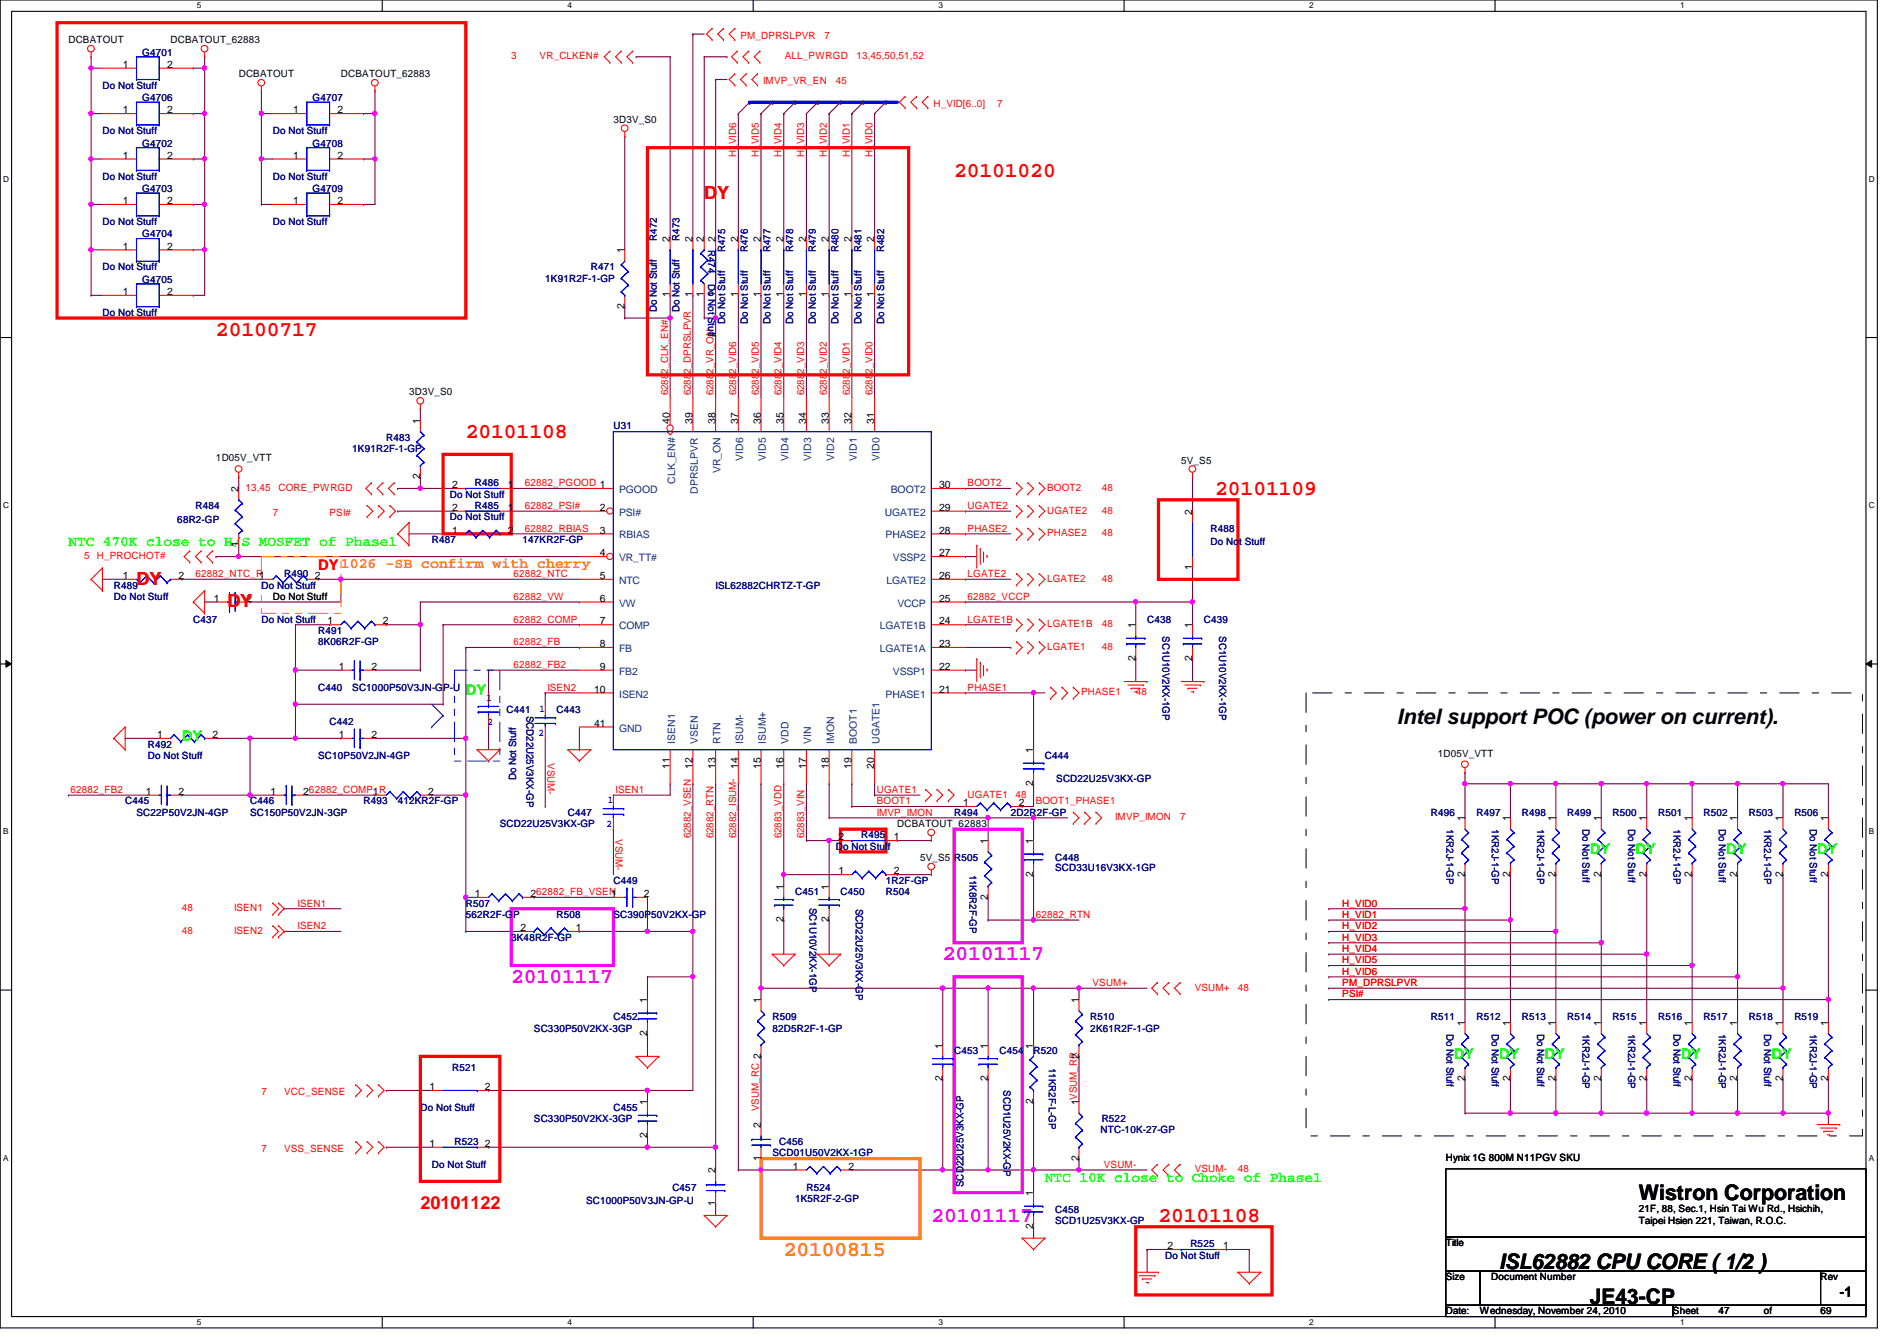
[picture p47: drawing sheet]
<svg xmlns="http://www.w3.org/2000/svg" width="297mm" height="210mm" viewBox="0 0 297 210" stroke-linecap="round" stroke-linejoin="round" font-family="sans-serif">
<defs><g id="words">
<g font-size="3.3" fill="#f00">
<text x="149.4" y="27.6">20101020</text>
<text x="33.8" y="52.5">20100717</text>
<text x="72.9" y="68.5">20101108</text>
<text x="190.3" y="77.4">20101109</text>
<text x="181.4" y="191.2">20101108</text>
</g>
<g font-size="3.3">
<text x="218.7" y="113.3">Intel support POC (power on current).</text>
<text x="256.6" y="187.9">Wistron Corporation</text>
<text x="234.7" y="198.6">ISL62882 CPU CORE ( 1/2 )</text>
<text x="249" y="204">JE43-CP</text>
</g>
<g font-size="3.3" fill="#f0f">
<text x="80" y="153.9">20101117</text>
<text x="147.6" y="150.3">20101117</text>
<text x="145.8" y="191.2">20101117</text>
</g>
<text font-size="3.3" fill="#ff8000" x="122.7" y="196.6">20100815</text>
<g font-size="2.8" fill="#f00">
<text x="110.3" y="31.1">DY</text>
<text x="21.4" y="91.5">DY</text>
<text x="35.6" y="95.1">DY</text>
<text x="65.8" y="189.3">20101122</text>
</g>
<g font-size="2.3" fill="#0f0">
<text x="10.7" y="85.4">NTC 470K close to H/S MOSFET of Phase1</text>
<text x="72.9" y="108.8">DY</text>
<text x="28.5" y="115.9">DY</text>
<text x="249" y="133.7">DY</text>
<text x="256.1" y="133.7">DY</text>
<text x="270.3" y="133.7">DY</text>
<text x="284.5" y="133.7">DY</text>
<text x="227.6" y="165.7">DY</text>
<text x="234.7" y="165.7">DY</text>
<text x="241.8" y="165.7">DY</text>
<text x="263.2" y="165.7">DY</text>
<text x="277.4" y="165.7">DY</text>
<text x="163.6" y="185">NTC 10K close to Choke of Phase1</text>
</g>
<text font-size="2.3" fill="#f00" x="49.8" y="89.2">DY</text>
<text font-size="2.3" fill="#ff8000" x="53.4" y="89">1026 -SB confirm with cherry</text>
<text font-size="2.3" x="288.1" y="203">-1</text>
<g font-size="1.6">
<text x="10.7" y="6.8">DCBATOUT</text>
<text x="19.3" y="10.6">1</text>
<text x="26.2" y="10.6">2</text>
<text x="26.7" y="6.8">DCBATOUT_62883</text>
<text x="19.3" y="17.7">1</text>
<text x="26.2" y="17.7">2</text>
<text x="37.4" y="12.1">DCBATOUT</text>
<text x="45.9" y="17.7">1</text>
<text x="52.8" y="17.7">2</text>
<text x="53.4" y="12.1">DCBATOUT_62883</text>
<text x="96.1" y="19.2">3D3V_S0</text>
<text x="19.3" y="24.8">1</text>
<text x="26.2" y="24.8">2</text>
<text x="45.9" y="24.8">1</text>
<text x="52.8" y="24.8">2</text>
<text x="19.3" y="32">1</text>
<text x="26.2" y="32">2</text>
<text x="45.9" y="32">1</text>
<text x="52.8" y="32">2</text>
<text x="19.3" y="39.1">1</text>
<text x="26.2" y="39.1">2</text>
<text x="97.8" y="39.7" transform="rotate(-90 97.8 39.7)">1</text>
<text x="104.9" y="37.9" transform="rotate(-90 104.9 37.9)">2</text>
<text x="108.5" y="37.9" transform="rotate(-90 108.5 37.9)">2</text>
<text x="110.2" y="37.9" transform="rotate(-90 110.2 37.9)">2</text>
<text x="112" y="37.9" transform="rotate(-90 112 37.9)">2</text>
<text x="115.6" y="37.9" transform="rotate(-90 115.6 37.9)">2</text>
<text x="119.1" y="37.9" transform="rotate(-90 119.1 37.9)">2</text>
<text x="122.7" y="37.9" transform="rotate(-90 122.7 37.9)">2</text>
<text x="126.2" y="37.9" transform="rotate(-90 126.2 37.9)">2</text>
<text x="129.8" y="37.9" transform="rotate(-90 129.8 37.9)">2</text>
<text x="133.3" y="37.9" transform="rotate(-90 133.3 37.9)">2</text>
<text x="136.9" y="37.9" transform="rotate(-90 136.9 37.9)">2</text>
<text x="19.3" y="46.2">1</text>
<text x="26.2" y="46.2">2</text>
<text x="104.9" y="46.6" transform="rotate(-90 104.9 46.6)">1</text>
<text x="108.5" y="46.6" transform="rotate(-90 108.5 46.6)">1</text>
<text x="110.2" y="46.6" transform="rotate(-90 110.2 46.6)">1</text>
<text x="112" y="46.6" transform="rotate(-90 112 46.6)">1</text>
<text x="115.6" y="46.6" transform="rotate(-90 115.6 46.6)">1</text>
<text x="119.1" y="46.6" transform="rotate(-90 119.1 46.6)">1</text>
<text x="122.7" y="46.6" transform="rotate(-90 122.7 46.6)">1</text>
<text x="126.2" y="46.6" transform="rotate(-90 126.2 46.6)">1</text>
<text x="129.8" y="46.6" transform="rotate(-90 129.8 46.6)">1</text>
<text x="133.3" y="46.6" transform="rotate(-90 133.3 46.6)">1</text>
<text x="136.9" y="46.6" transform="rotate(-90 136.9 46.6)">1</text>
<text x="97.8" y="48.3" transform="rotate(-90 97.8 48.3)">2</text>
<text x="64" y="61.9">3D3V_S0</text>
<text x="65.8" y="66.3" transform="rotate(-90 65.8 66.3)">1</text>
<text x="104.9" y="66.3" transform="rotate(-90 104.9 66.3)">40</text>
<text x="108.5" y="66.3" transform="rotate(-90 108.5 66.3)">39</text>
<text x="112" y="66.3" transform="rotate(-90 112 66.3)">38</text>
<text x="115.6" y="66.3" transform="rotate(-90 115.6 66.3)">37</text>
<text x="119.1" y="66.3" transform="rotate(-90 119.1 66.3)">36</text>
<text x="122.7" y="66.3" transform="rotate(-90 122.7 66.3)">35</text>
<text x="126.2" y="66.3" transform="rotate(-90 126.2 66.3)">34</text>
<text x="129.8" y="66.3" transform="rotate(-90 129.8 66.3)">33</text>
<text x="133.3" y="66.3" transform="rotate(-90 133.3 66.3)">32</text>
<text x="136.9" y="66.3" transform="rotate(-90 136.9 66.3)">31</text>
<text x="33.8" y="72.2">1D05V_VTT</text>
<text x="37.3" y="77" transform="rotate(-90 37.3 77)">2</text>
<text x="65.8" y="75" transform="rotate(-90 65.8 75)">2</text>
<text x="70.8" y="76.4">2</text>
<text x="79.5" y="76.4">1</text>
<text x="147.1" y="76.4">30</text>
<text x="185" y="72.6">5V_S5</text>
<text x="70.8" y="80">2</text>
<text x="70.8" y="83.5">1</text>
<text x="79.5" y="80">1</text>
<text x="79.5" y="83.5">2</text>
<text x="93.9" y="80">2</text>
<text x="93.9" y="83.5">3</text>
<text x="147.1" y="83.5">28</text>
<text x="147.1" y="80">29</text>
<text x="186.7" y="80.6" transform="rotate(-90 186.7 80.6)">2</text>
<text x="37.3" y="85.7" transform="rotate(-90 37.3 85.7)">1</text>
<text x="93.9" y="87.1">4</text>
<text x="147.1" y="87.1">27</text>
<text x="186.7" y="89.2" transform="rotate(-90 186.7 89.2)">1</text>
<text x="19.3" y="90.6">1</text>
<text x="27.9" y="90.6">2</text>
<text x="33.5" y="94.2">1</text>
<text x="38.6" y="94.2">2</text>
<text x="42.7" y="93.9">Do Not Stuff</text>
<text x="49.3" y="90.6">2</text>
<text x="93.9" y="90.6">5</text>
<text x="93.9" y="94.2">6</text>
<text x="147.1" y="94.2">25</text>
<text x="147.1" y="90.6">26</text>
<text x="51.3" y="97.7">1</text>
<text x="59.9" y="97.7">2</text>
<text x="93.9" y="97.7">7</text>
<text x="93.9" y="101.3">8</text>
<text x="147.1" y="101.3">23</text>
<text x="147.1" y="97.7">24</text>
<text x="177.8" y="98.3" transform="rotate(-90 177.8 98.3)">1</text>
<text x="186.7" y="98.3" transform="rotate(-90 186.7 98.3)">1</text>
<text x="53" y="104.9">1</text>
<text x="58.2" y="104.9">2</text>
<text x="93.9" y="104.9">9</text>
<text x="147.1" y="104.9">22</text>
<text x="177.8" y="103.5" transform="rotate(-90 177.8 103.5)">2</text>
<text x="186.7" y="103.5" transform="rotate(-90 186.7 103.5)">2</text>
<text x="93" y="108.4">10</text>
<text x="93" y="113.7">41</text>
<text x="147.1" y="108.4">21</text>
<text x="24.6" y="115.5">1</text>
<text x="33.3" y="115.5">2</text>
<text x="53" y="115.5">1</text>
<text x="58.2" y="115.5">2</text>
<text x="161.8" y="117.9" transform="rotate(-90 161.8 117.9)">1</text>
<text x="225.1" y="118.4">1D05V_VTT</text>
<text x="22.8" y="124.4">1</text>
<text x="27.9" y="124.4">2</text>
<text x="42.4" y="124.4">1</text>
<text x="47.5" y="124.4">262882_COMP_R</text>
<text x="58.4" y="124.4">1</text>
<text x="67.1" y="124.4">2</text>
<text x="104.9" y="120.4" transform="rotate(-90 104.9 120.4)">11</text>
<text x="108.5" y="120.4" transform="rotate(-90 108.5 120.4)">12</text>
<text x="112" y="120.4" transform="rotate(-90 112 120.4)">13</text>
<text x="115.6" y="120.4" transform="rotate(-90 115.6 120.4)">14</text>
<text x="119.1" y="120.4" transform="rotate(-90 119.1 120.4)">15</text>
<text x="122.7" y="120.4" transform="rotate(-90 122.7 120.4)">16</text>
<text x="126.2" y="120.4" transform="rotate(-90 126.2 120.4)">17</text>
<text x="129.8" y="120.4" transform="rotate(-90 129.8 120.4)">18</text>
<text x="133.3" y="120.4" transform="rotate(-90 133.3 120.4)">19</text>
<text x="136.9" y="120.4" transform="rotate(-90 136.9 120.4)">20</text>
<text x="161.8" y="123" transform="rotate(-90 161.8 123)">2</text>
<text x="131.3" y="131.5">2</text>
<text x="140" y="131.5">1</text>
<text x="140.5" y="129.5">DCBATOUT_62883</text>
<text x="150.8" y="126.2">1</text>
<text x="159.5" y="126.2">2</text>
<text x="229.4" y="128.6" transform="rotate(-90 229.4 128.6)">1</text>
<text x="236.5" y="128.6" transform="rotate(-90 236.5 128.6)">1</text>
<text x="243.6" y="128.6" transform="rotate(-90 243.6 128.6)">1</text>
<text x="250.7" y="128.6" transform="rotate(-90 250.7 128.6)">1</text>
<text x="257.8" y="128.6" transform="rotate(-90 257.8 128.6)">1</text>
<text x="264.9" y="128.6" transform="rotate(-90 264.9 128.6)">1</text>
<text x="272" y="128.6" transform="rotate(-90 272 128.6)">1</text>
<text x="279.1" y="128.6" transform="rotate(-90 279.1 128.6)">1</text>
<text x="286.3" y="128.6" transform="rotate(-90 286.3 128.6)">1</text>
<text x="131.3" y="136.9">1</text>
<text x="140" y="136.9">2</text>
<text x="144.1" y="134.8">5V_S5</text>
<text x="154.7" y="132.1" transform="rotate(-90 154.7 132.1)">1</text>
<text x="161.8" y="137.2" transform="rotate(-90 161.8 137.2)">2</text>
<text x="161.8" y="132.1" transform="rotate(-90 161.8 132.1)">1</text>
<text x="229.4" y="137.2" transform="rotate(-90 229.4 137.2)">2</text>
<text x="236.5" y="137.2" transform="rotate(-90 236.5 137.2)">2</text>
<text x="243.6" y="137.2" transform="rotate(-90 243.6 137.2)">2</text>
<text x="250.7" y="137.2" transform="rotate(-90 250.7 137.2)">2</text>
<text x="257.8" y="137.2" transform="rotate(-90 257.8 137.2)">2</text>
<text x="264.9" y="137.2" transform="rotate(-90 264.9 137.2)">2</text>
<text x="272" y="137.2" transform="rotate(-90 272 137.2)">2</text>
<text x="279.1" y="137.2" transform="rotate(-90 279.1 137.2)">2</text>
<text x="286.3" y="137.2" transform="rotate(-90 286.3 137.2)">2</text>
<text x="74.4" y="140.4">1</text>
<text x="83.1" y="140.4">262882_FB_VSEN</text>
<text x="95.7" y="140.4">1</text>
<text x="100.8" y="140.4">2</text>
<text x="122.7" y="139.2" transform="rotate(-90 122.7 139.2)">1</text>
<text x="129.8" y="139.2" transform="rotate(-90 129.8 139.2)">1</text>
<text x="154.7" y="140.8" transform="rotate(-90 154.7 140.8)">2</text>
<text x="81.5" y="145.8">2</text>
<text x="90.2" y="145.8">1</text>
<text x="122.7" y="144.4" transform="rotate(-90 122.7 144.4)">2</text>
<text x="129.8" y="144.4" transform="rotate(-90 129.8 144.4)">2</text>
<text x="101.3" y="157" transform="rotate(-90 101.3 157)">1</text>
<text x="119.1" y="157" transform="rotate(-90 119.1 157)">1</text>
<text x="168.9" y="157" transform="rotate(-90 168.9 157)">1</text>
<text x="229.4" y="160.6" transform="rotate(-90 229.4 160.6)">1</text>
<text x="236.5" y="160.6" transform="rotate(-90 236.5 160.6)">1</text>
<text x="243.6" y="160.6" transform="rotate(-90 243.6 160.6)">1</text>
<text x="250.7" y="160.6" transform="rotate(-90 250.7 160.6)">1</text>
<text x="257.8" y="160.6" transform="rotate(-90 257.8 160.6)">1</text>
<text x="264.9" y="160.6" transform="rotate(-90 264.9 160.6)">1</text>
<text x="272" y="160.6" transform="rotate(-90 272 160.6)">1</text>
<text x="279.1" y="160.6" transform="rotate(-90 279.1 160.6)">1</text>
<text x="286.3" y="160.6" transform="rotate(-90 286.3 160.6)">1</text>
<text x="101.3" y="162.1" transform="rotate(-90 101.3 162.1)">2</text>
<text x="147.6" y="164.1" transform="rotate(-90 147.6 164.1)">1</text>
<text x="154.7" y="164.1" transform="rotate(-90 154.7 164.1)">1</text>
<text x="161.8" y="164.1" transform="rotate(-90 161.8 164.1)">1</text>
<text x="168.9" y="165.7" transform="rotate(-90 168.9 165.7)">2</text>
<text x="67.3" y="170.6">1</text>
<text x="75.9" y="170.6">2</text>
<text x="101.3" y="173" transform="rotate(-90 101.3 173)">1</text>
<text x="147.6" y="169.2" transform="rotate(-90 147.6 169.2)">2</text>
<text x="154.7" y="169.2" transform="rotate(-90 154.7 169.2)">2</text>
<text x="161.8" y="172.8" transform="rotate(-90 161.8 172.8)">2</text>
<text x="168.9" y="173" transform="rotate(-90 168.9 173)">1VSUM_RR</text>
<text x="229.4" y="169.2" transform="rotate(-90 229.4 169.2)">2</text>
<text x="236.5" y="169.2" transform="rotate(-90 236.5 169.2)">2</text>
<text x="243.6" y="169.2" transform="rotate(-90 243.6 169.2)">2</text>
<text x="250.7" y="169.2" transform="rotate(-90 250.7 169.2)">2</text>
<text x="257.8" y="169.2" transform="rotate(-90 257.8 169.2)">2</text>
<text x="264.9" y="169.2" transform="rotate(-90 264.9 169.2)">2</text>
<text x="272" y="169.2" transform="rotate(-90 272 169.2)">2</text>
<text x="279.1" y="169.2" transform="rotate(-90 279.1 169.2)">2</text>
<text x="286.3" y="169.2" transform="rotate(-90 286.3 169.2)">2</text>
<text x="67.3" y="179.5">1</text>
<text x="75.9" y="179.5">2</text>
<text x="101.3" y="178.1" transform="rotate(-90 101.3 178.1)">2</text>
<text x="119.1" y="176.6" transform="rotate(-90 119.1 176.6)">2</text>
<text x="112" y="183.7" transform="rotate(-90 112 183.7)">2</text>
<text x="119.1" y="181.7" transform="rotate(-90 119.1 181.7)">1</text>
<text x="124.2" y="183.1">1</text>
<text x="132.8" y="183.1">2</text>
<text x="168.9" y="181.7" transform="rotate(-90 168.9 181.7)">2</text>
<text x="226.4" y="181.7">Hynix 1G 800M N11PGV SKU</text>
<text x="112" y="188.8" transform="rotate(-90 112 188.8)">1</text>
<text x="161.8" y="187.2" transform="rotate(-90 161.8 187.2)">1</text>
<text x="256.6" y="189.7">21F, 88, Sec.1, Hsin Tai Wu Rd., Hsichih,</text>
<text x="256.6" y="191.6">Taipei Hsien 221, Taiwan, R.O.C.</text>
<text x="161.8" y="192.4" transform="rotate(-90 161.8 192.4)">2</text>
<text x="182.8" y="195.5">2</text>
<text x="191.5" y="195.5">1</text>
<text x="226.4" y="195.1">Title</text>
<text x="226.4" y="200.4">Size</text>
<text x="233.5" y="200.4">Document Number</text>
<text x="285.1" y="200.4">Rev</text>
<text x="226.4" y="205.7">Date:</text>
<text x="231.7" y="205.7">Wednesday, November 24, 2010</text>
<text x="262" y="205.7">Sheet</text>
<text x="269.1" y="205.7">47</text>
<text x="276.2" y="205.7">of</text>
<text x="285.1" y="205.7">69</text>
</g>
<g font-size="1.6" fill="#000080">
<text x="22.3" y="8.7">G4701</text>
<text x="16" y="13.9">Do Not Stuff</text>
<text x="22.3" y="15.8">G4706</text>
<text x="48.9" y="15.8">G4707</text>
<text x="16" y="21">Do Not Stuff</text>
<text x="22.3" y="22.9">G4702</text>
<text x="42.7" y="21">Do Not Stuff</text>
<text x="48.9" y="22.9">G4708</text>
<text x="16" y="28.1">Do Not Stuff</text>
<text x="42.7" y="28.1">Do Not Stuff</text>
<text x="16" y="35.2">Do Not Stuff</text>
<text x="22.3" y="30.1">G4703</text>
<text x="42.7" y="35.2">Do Not Stuff</text>
<text x="48.9" y="30.1">G4709</text>
<text x="22.3" y="37.2">G4704</text>
<text x="102.9" y="37.7" transform="rotate(-90 102.9 37.7)">R472</text>
<text x="106.4" y="37.7" transform="rotate(-90 106.4 37.7)">R473</text>
<text x="110.9" y="39.1" transform="rotate(90 110.9 39.1)">R474</text>
<text x="113.5" y="39.5" transform="rotate(-90 113.5 39.5)">R475</text>
<text x="117.1" y="39.5" transform="rotate(-90 117.1 39.5)">R476</text>
<text x="120.6" y="39.5" transform="rotate(-90 120.6 39.5)">R477</text>
<text x="124.2" y="39.5" transform="rotate(-90 124.2 39.5)">R478</text>
<text x="127.8" y="39.5" transform="rotate(-90 127.8 39.5)">R479</text>
<text x="131.3" y="39.5" transform="rotate(-90 131.3 39.5)">R480</text>
<text x="134.9" y="39.5" transform="rotate(-90 134.9 39.5)">R481</text>
<text x="138.4" y="39.5" transform="rotate(-90 138.4 39.5)">R482</text>
<text x="16" y="42.3">Do Not Stuff</text>
<text x="22.3" y="44.3">G4705</text>
<text x="85.4" y="44.1">1K91R2F-1-GP</text>
<text x="92.5" y="42.3">R471</text>
<text x="110.9" y="44.4" transform="rotate(90 110.9 44.4)">Do Not Stuff</text>
<text x="16" y="49.4">Do Not Stuff</text>
<text x="102.9" y="48.9" transform="rotate(-90 102.9 48.9)">Do Not Stuff</text>
<text x="106.4" y="48.9" transform="rotate(-90 106.4 48.9)">Do Not Stuff</text>
<text x="113.5" y="50.7" transform="rotate(-90 113.5 50.7)">Do Not Stuff</text>
<text x="117.1" y="50.7" transform="rotate(-90 117.1 50.7)">Do Not Stuff</text>
<text x="120.6" y="50.7" transform="rotate(-90 120.6 50.7)">Do Not Stuff</text>
<text x="124.2" y="50.7" transform="rotate(-90 124.2 50.7)">Do Not Stuff</text>
<text x="127.8" y="50.7" transform="rotate(-90 127.8 50.7)">Do Not Stuff</text>
<text x="131.3" y="50.7" transform="rotate(-90 131.3 50.7)">Do Not Stuff</text>
<text x="134.9" y="50.7" transform="rotate(-90 134.9 50.7)">Do Not Stuff</text>
<text x="138.4" y="50.7" transform="rotate(-90 138.4 50.7)">Do Not Stuff</text>
<text x="55.2" y="70.8">1K91R2F-1-GP</text>
<text x="60.5" y="69">R483</text>
<text x="96.1" y="67.2">U31</text>
<text x="70.4" y="77.9">Do Not Stuff</text>
<text x="74.4" y="76.1">R486</text>
<text x="27.8" y="81.8">68R2-GP</text>
<text x="30.6" y="79.7">R484</text>
<text x="70.4" y="81.4">Do Not Stuff</text>
<text x="74.4" y="79.7">R485</text>
<text x="189.6" y="83.2">R488</text>
<text x="67.6" y="85">R487</text>
<text x="81.8" y="85">147KR2F-GP</text>
<text x="189.6" y="85.3">Do Not Stuff</text>
<text x="17.8" y="92.1">R489</text>
<text x="17.8" y="93.9">Do Not Stuff</text>
<text x="40.9" y="92.1">Do Not Stuff</text>
<text x="44.5" y="90.3">R490</text>
<text x="112.1" y="92.1">ISL62882CHRTZ-T-GP</text>
<text x="30.3" y="97.5">C437</text>
<text x="40.9" y="97.5">Do Not Stuff</text>
<text x="49.8" y="99.2">R491</text>
<text x="49.8" y="101">8K06R2F-GP</text>
<text x="179.6" y="97.5">C438</text>
<text x="182" y="99.6" transform="rotate(90 182 99.6)">SC1U10V2KX-1GP</text>
<text x="188.5" y="97.5">C439</text>
<text x="190.9" y="99.6" transform="rotate(90 190.9 99.6)">SC1U10V2KX-1GP</text>
<text x="49.8" y="108.1">C440</text>
<text x="51.6" y="113.5">C442</text>
<text x="55.2" y="108.1">SC1000P50V3JN-GP-U</text>
<text x="79.3" y="111.7">C441</text>
<text x="82.5" y="112" transform="rotate(90 82.5 112)">SCD22U25V3KX-GP</text>
<text x="87.2" y="111.7">C443</text>
<text x="23.2" y="117">R492</text>
<text x="23.2" y="118.8">Do Not Stuff</text>
<text x="49.8" y="118.8">SC10P50V2JN-4GP</text>
<text x="163.6" y="118.8">C444</text>
<text x="19.6" y="125.9">C445</text>
<text x="39.2" y="125.9">C446</text>
<text x="56.9" y="125.9">R493</text>
<text x="62.3" y="125.9">412KR2F-GP</text>
<text x="80.8" y="122.1" transform="rotate(-90 80.8 122.1)">Do Not Stuff</text>
<text x="165.4" y="122.3">SCD22U25V3KX-GP</text>
<text x="21.4" y="127.7">SC22P50V2JN-4GP</text>
<text x="39.2" y="127.7">SC150P50V2JN-3GP</text>
<text x="78.3" y="129.5">SCD22U25V3KX-GP</text>
<text x="88.9" y="127.7">C447</text>
<text x="134.8" y="131.2">R495</text>
<text x="149.4" y="127.7">R494</text>
<text x="158.3" y="127.7">2D2R2F-GP</text>
<text x="224.1" y="127.7">R496</text>
<text x="226.5" y="129.8" transform="rotate(90 226.5 129.8)">1KR2J-1-GP</text>
<text x="231.2" y="127.7">R497</text>
<text x="233.6" y="129.8" transform="rotate(90 233.6 129.8)">1KR2J-1-GP</text>
<text x="238.3" y="127.7">R498</text>
<text x="240.7" y="129.8" transform="rotate(90 240.7 129.8)">1KR2J-1-GP</text>
<text x="245.4" y="127.7">R499</text>
<text x="247.8" y="129.8" transform="rotate(90 247.8 129.8)">Do Not Stuff</text>
<text x="252.5" y="127.7">R500</text>
<text x="254.9" y="129.8" transform="rotate(90 254.9 129.8)">Do Not Stuff</text>
<text x="259.6" y="127.7">R501</text>
<text x="262" y="129.8" transform="rotate(90 262 129.8)">1KR2J-1-GP</text>
<text x="266.7" y="127.7">R502</text>
<text x="269.2" y="129.8" transform="rotate(90 269.2 129.8)">Do Not Stuff</text>
<text x="273.9" y="127.7">R503</text>
<text x="276.3" y="129.8" transform="rotate(90 276.3 129.8)">1KR2J-1-GP</text>
<text x="281" y="127.7">R506</text>
<text x="283.4" y="129.8" transform="rotate(90 283.4 129.8)">Do Not Stuff</text>
<text x="130.9" y="133">Do Not Stuff</text>
<text x="149.4" y="134.8">R505</text>
<text x="151.8" y="136.9" transform="rotate(90 151.8 136.9)">11K8R2F-GP</text>
<text x="165.2" y="134.8">C448</text>
<text x="165.2" y="136.4">SCD33U16V3KX-1GP</text>
<text x="72.9" y="141.9">R507</text>
<text x="72.9" y="143.7">562R2F-GP</text>
<text x="87.2" y="143.7">R508</text>
<text x="96.1" y="138.3">C449</text>
<text x="96.1" y="143.7">SC390P50V2KX-GP</text>
<text x="124.5" y="140.1">C451</text>
<text x="126.7" y="142.1" transform="rotate(90 126.7 142.1)">SC1U10V2KX-1GP</text>
<text x="131.6" y="140.1">C450</text>
<text x="134" y="142.2" transform="rotate(90 134 142.2)">SCD22U25V3KX-GP</text>
<text x="138.7" y="140.1">R504</text>
<text x="138.7" y="138.3">1R2F-GP</text>
<text x="80" y="147.2">3K48R2F-GP</text>
<text x="83.6" y="161.5">SC330P50V2KX-3GP</text>
<text x="96.1" y="159.7">C452</text>
<text x="120.9" y="159.7">R509</text>
<text x="120.9" y="161.5">82D5R2F-1-GP</text>
<text x="170.7" y="159.7">R510</text>
<text x="170.7" y="161.5">2K61R2F-1-GP</text>
<text x="224.1" y="159.7">R511</text>
<text x="226.5" y="161.8" transform="rotate(90 226.5 161.8)">Do Not Stuff</text>
<text x="231.2" y="159.7">R512</text>
<text x="233.6" y="161.8" transform="rotate(90 233.6 161.8)">Do Not Stuff</text>
<text x="238.3" y="159.7">R513</text>
<text x="240.7" y="161.8" transform="rotate(90 240.7 161.8)">Do Not Stuff</text>
<text x="245.4" y="159.7">R514</text>
<text x="247.8" y="161.8" transform="rotate(90 247.8 161.8)">1KR2J-1-GP</text>
<text x="252.5" y="159.7">R515</text>
<text x="254.9" y="161.8" transform="rotate(90 254.9 161.8)">1KR2J-1-GP</text>
<text x="259.6" y="159.7">R516</text>
<text x="262" y="161.8" transform="rotate(90 262 161.8)">Do Not Stuff</text>
<text x="266.7" y="159.7">R517</text>
<text x="269.2" y="161.8" transform="rotate(90 269.2 161.8)">1KR2J-1-GP</text>
<text x="273.9" y="159.7">R518</text>
<text x="276.3" y="161.8" transform="rotate(90 276.3 161.8)">Do Not Stuff</text>
<text x="281" y="159.7">R519</text>
<text x="283.4" y="161.8" transform="rotate(90 283.4 161.8)">1KR2J-1-GP</text>
<text x="70.8" y="167.7">R521</text>
<text x="149.4" y="165">C453</text>
<text x="156.5" y="165">C454</text>
<text x="161.8" y="165">R520</text>
<text x="164.3" y="167.1" transform="rotate(90 164.3 167.1)">11KR2F-L-GP</text>
<text x="65.8" y="173.9">Do Not Stuff</text>
<text x="96.1" y="173.9">C455</text>
<text x="157.1" y="170.7" transform="rotate(90 157.1 170.7)">SCD1U25V2KX-GP</text>
<text x="71.2" y="179.2">R523</text>
<text x="83.6" y="175.7">SC330P50V2KX-3GP</text>
<text x="122" y="179.2">C456</text>
<text x="172.3" y="177.3">NTC-10K-27-GP</text>
<text x="172.5" y="175.7">R522</text>
<text x="67.6" y="182.8">Do Not Stuff</text>
<text x="120.9" y="181">SCD01U50V2KX-1GP</text>
<text x="150.9" y="185.8" transform="rotate(-90 150.9 185.8)">SCD22U25V3KX-GP</text>
<text x="91.8" y="188.5">SC1000P50V3JN-GP-U</text>
<text x="105.3" y="186.4">C457</text>
<text x="124.5" y="188.1">1K5R2F-2-GP</text>
<text x="126.3" y="186.4">R524</text>
<text x="165.2" y="189.9">C458</text>
<text x="165.2" y="191.5">SCD1U25V3KX-GP</text>
<text x="182.5" y="197">Do Not Stuff</text>
<text x="186.4" y="195.2">R525</text>
</g>
<g font-size="1.6" fill="#f00">
<text x="80" y="9.3">3</text>
<text x="84.5" y="9.3">VR_CLKEN#</text>
<text x="115.9" y="6.1">PM_DPRSLPVR</text>
<text x="122.9" y="9.3">ALL_PWRGD</text>
<text x="129.1" y="6.1">7</text>
<text x="134.1" y="9.3">13,45,50,51,52</text>
<text x="119.5" y="13.2">IMVP_VR_EN</text>
<text x="130.9" y="13.2">45</text>
<text x="146.2" y="16.7">H_VID[6..0]</text>
<text x="156.2" y="16.7">7</text>
<text x="115.3" y="24.6" transform="rotate(-90 115.3 24.6)">H_VID6</text>
<text x="118.8" y="24.6" transform="rotate(-90 118.8 24.6)">H_VID5</text>
<text x="122.4" y="24.6" transform="rotate(-90 122.4 24.6)">H_VID4</text>
<text x="125.9" y="24.6" transform="rotate(-90 125.9 24.6)">H_VID3</text>
<text x="129.5" y="24.6" transform="rotate(-90 129.5 24.6)">H_VID2</text>
<text x="133.1" y="24.6" transform="rotate(-90 133.1 24.6)">H_VID1</text>
<text x="136.6" y="24.6" transform="rotate(-90 136.6 24.6)">H_VID0</text>
<text x="104.6" y="61.9" transform="rotate(-90 104.6 61.9)">62882_CLK_EN#</text>
<text x="108.2" y="61.9" transform="rotate(-90 108.2 61.9)">62882_DPRSLPVR</text>
<text x="111.7" y="61.9" transform="rotate(-90 111.7 61.9)">62882_VR_ON</text>
<text x="115.3" y="61.9" transform="rotate(-90 115.3 61.9)">62882_VID6</text>
<text x="118.8" y="61.9" transform="rotate(-90 118.8 61.9)">62882_VID5</text>
<text x="122.4" y="61.9" transform="rotate(-90 122.4 61.9)">62882_VID4</text>
<text x="125.9" y="61.9" transform="rotate(-90 125.9 61.9)">62882_VID3</text>
<text x="129.5" y="61.9" transform="rotate(-90 129.5 61.9)">62882_VID2</text>
<text x="133.1" y="61.9" transform="rotate(-90 133.1 61.9)">62882_VID1</text>
<text x="136.6" y="61.9" transform="rotate(-90 136.6 61.9)">62882_VID0</text>
<text x="38.4" y="76.8">13,45</text>
<text x="43.6" y="76.8">CORE_PWRGD</text>
<text x="82.2" y="76.1">62882_PGOOD 1</text>
<text x="151.5" y="76.1">BOOT2</text>
<text x="164" y="76.8">BOOT2</text>
<text x="172.5" y="76.8">48</text>
<text x="42.7" y="80.7">7</text>
<text x="51.6" y="80.7">PSI#</text>
<text x="82.2" y="83.2">62882_RBIAS</text>
<text x="82.2" y="79.7">62882_PSI#</text>
<text x="151.5" y="79.7">UGATE2</text>
<text x="151.5" y="83.2">PHASE2</text>
<text x="164" y="83.9">PHASE2</text>
<text x="164" y="80.4">UGATE2</text>
<text x="172.5" y="83.9">48</text>
<text x="172.5" y="80.4">48</text>
<text x="13.2" y="87.5">5 H_PROCHOT#</text>
<text x="30.6" y="90.3">62882_NTC_R1</text>
<text x="80.4" y="93.9">62882_VW</text>
<text x="80.4" y="90.3">62882_NTC</text>
<text x="151.5" y="90.3">LGATE2</text>
<text x="151.5" y="93.9">62882_VCCP</text>
<text x="164" y="91.1">LGATE2</text>
<text x="172.5" y="91.1">48</text>
<text x="80.4" y="101">62882_FB</text>
<text x="80.4" y="97.5">62882_COMP</text>
<text x="151.5" y="97.5">LGATE1B</text>
<text x="164" y="101.7">LGATE1</text>
<text x="164" y="98.2">LGATE1B</text>
<text x="172.5" y="101.7">48</text>
<text x="172.5" y="98.2">48</text>
<text x="80.4" y="104.6">62882_FB2</text>
<text x="85.7" y="108.1">ISEN2</text>
<text x="151.5" y="108.1">PHASE1</text>
<text x="169.3" y="108.8">PHASE1</text>
<text x="177.8" y="108.8">48</text>
<text x="85.7" y="119.5" transform="rotate(90 85.7 119.5)">VSUM-</text>
<text x="11" y="124.1">62882_FB2</text>
<text x="96.4" y="124.1">ISEN1</text>
<text x="137.3" y="124.1">UGATE1</text>
<text x="137.3" y="125.9">BOOT1</text>
<text x="151.5" y="124.8">UGATE1</text>
<text x="159" y="124.8">48</text>
<text x="162.2" y="125.9">BOOT1_PHASE1</text>
<text x="96.4" y="131.4" transform="rotate(90 96.4 131.4)">VSUM-</text>
<text x="108.2" y="131.2" transform="rotate(-90 108.2 131.2)">62882_VSEN</text>
<text x="111.7" y="131.2" transform="rotate(-90 111.7 131.2)">62882_RTN</text>
<text x="115.3" y="131.2" transform="rotate(-90 115.3 131.2)">62882_ISUM-</text>
<text x="122.4" y="131.2" transform="rotate(-90 122.4 131.2)">62883_VDD</text>
<text x="125.9" y="131.2" transform="rotate(-90 125.9 131.2)">62883_VIN</text>
<text x="137.3" y="127.7">IMVP_IMON</text>
<text x="174.6" y="128.4">IMVP_IMON</text>
<text x="184.8" y="128.4">7</text>
<text x="28.5" y="142.6">48</text>
<text x="36.7" y="142.6">ISEN1</text>
<text x="46.6" y="141.9">ISEN1</text>
<text x="162.2" y="143.7">62882_RTN</text>
<text x="210.2" y="141.9">H_VID0</text>
<text x="210.2" y="143.7">H_VID1</text>
<text x="28.5" y="146.2">48</text>
<text x="36.7" y="146.2">ISEN2</text>
<text x="46.6" y="145.5">ISEN2</text>
<text x="210.2" y="149">H_VID4</text>
<text x="210.2" y="145.5">H_VID2</text>
<text x="210.2" y="147.2">H_VID3</text>
<text x="171.1" y="154.3">VSUM+</text>
<text x="187.1" y="155.1">VSUM+</text>
<text x="193.8" y="155.1">48</text>
<text x="210.2" y="150.8">H_VID5</text>
<text x="210.2" y="152.6">H_VID6</text>
<text x="210.2" y="154.3">PM_DPRSLPVR</text>
<text x="210.2" y="156.1">PSI#</text>
<text x="40.9" y="171.4">7</text>
<text x="44.5" y="171.4">VCC_SENSE</text>
<text x="118.8" y="173.9" transform="rotate(-90 118.8 173.9)">VSUM_RC 2</text>
<text x="40.9" y="180.3">7</text>
<text x="44.5" y="180.3">VSS_SENSE</text>
<text x="172.8" y="182.8">VSUM-</text>
<text x="187.1" y="183.5">VSUM-</text>
<text x="193.8" y="183.5">48</text>
</g>
<g font-size="1.6" fill="#004080">
<text x="96.9" y="77.2">PGOOD</text>
<text x="105.7" y="75.7" transform="rotate(-90 105.7 75.7)">CLK_EN#</text>
<text x="109.3" y="77.3" transform="rotate(-90 109.3 77.3)">DPRSLPVR</text>
<text x="112.8" y="74.1" transform="rotate(-90 112.8 74.1)">VR_ON</text>
<text x="116.4" y="72.1" transform="rotate(-90 116.4 72.1)">VID6</text>
<text x="119.9" y="72.1" transform="rotate(-90 119.9 72.1)">VID5</text>
<text x="123.5" y="72.1" transform="rotate(-90 123.5 72.1)">VID4</text>
<text x="127" y="72.1" transform="rotate(-90 127 72.1)">VID3</text>
<text x="130.6" y="72.1" transform="rotate(-90 130.6 72.1)">VID2</text>
<text x="134.2" y="72.1" transform="rotate(-90 134.2 72.1)">VID1</text>
<text x="137.7" y="72.1" transform="rotate(-90 137.7 72.1)">VID0</text>
<text x="139.5" y="77.2">BOOT2</text>
<text x="96.9" y="80.7">PSI#</text>
<text x="138.6" y="80.7">UGATE2</text>
<text x="96.9" y="84.3">RBIAS</text>
<text x="96.9" y="87.8">VR_TT#</text>
<text x="138.7" y="84.3">PHASE2</text>
<text x="139.8" y="87.8">VSSP2</text>
<text x="96.9" y="91.4">NTC</text>
<text x="96.9" y="95">VW</text>
<text x="138.8" y="91.4">LGATE2</text>
<text x="140.5" y="95">VCCP</text>
<text x="96.9" y="98.5">COMP</text>
<text x="137.7" y="98.5">LGATE1B</text>
<text x="96.9" y="102.1">FB</text>
<text x="96.9" y="105.6">FB2</text>
<text x="137.7" y="102.1">LGATE1A</text>
<text x="139.8" y="105.6">VSSP1</text>
<text x="96.9" y="109.2">ISEN2</text>
<text x="138.7" y="109.2">PHASE1</text>
<text x="96.9" y="114.5">GND</text>
<text x="105.7" y="116.5" transform="rotate(-90 105.7 116.5)">ISEN1</text>
<text x="109.3" y="116.5" transform="rotate(-90 109.3 116.5)">VSEN</text>
<text x="112.8" y="116.5" transform="rotate(-90 112.8 116.5)">RTN</text>
<text x="116.4" y="116.5" transform="rotate(-90 116.4 116.5)">ISUM-</text>
<text x="119.9" y="116.5" transform="rotate(-90 119.9 116.5)">ISUM+</text>
<text x="123.5" y="116.5" transform="rotate(-90 123.5 116.5)">VDD</text>
<text x="127" y="116.5" transform="rotate(-90 127 116.5)">VIN</text>
<text x="130.6" y="116.5" transform="rotate(-90 130.6 116.5)">IMON</text>
<text x="134.2" y="116.5" transform="rotate(-90 134.2 116.5)">BOOT1</text>
<text x="137.7" y="116.5" transform="rotate(-90 137.7 116.5)">UGATE1</text>
</g>
<g font-size="1.6" fill="#00f">
<text x="76.2" y="109.7">1</text>
<text x="76.3" y="113.4">2</text>
<text x="84.5" y="111.5">1</text>
<text x="84.3" y="115.2">2</text>
<text x="95.2" y="125.7">1</text>
<text x="95" y="129.4">2</text>
</g>
<g font-size="1.3">
<text x="30.8" y="1.3">5</text>
<text x="88.9" y="1.3">4</text>
<text x="146.9" y="1.3">3</text>
<text x="205" y="1.3">2</text>
<text x="263.1" y="1.3">1</text>
<text x=".5" y="28.4">D</text>
<text x="292.6" y="28.4">D</text>
<text x=".5" y="79.5">C</text>
<text x="292.6" y="79.5">C</text>
<text x=".5" y="130.6">B</text>
<text x="292.6" y="130.6">B</text>
<text x=".5" y="181.7">A</text>
<text x="292.6" y="181.7">A</text>
<text x="30.8" y="207.4">5</text>
<text x="88.9" y="207.4">4</text>
<text x="146.9" y="207.4">3</text>
<text x="205" y="207.4">2</text>
<text x="263.1" y="207.4">1</text>
</g>
</g></defs>
<path d="M0 0h294v207.9h-294zM1.8 1.8h290.4v204.3h-290.4z" fill="none" stroke="#000" stroke-width=".17"/>
<g fill="#fff">
<path d="M30.8 .2h.7v1.4h-.7z"/>
<path d="M30.8 206.2h.7v1.4h-.7z"/>
</g>
<path d="M59.9 0v1.8M59.9 206.1v1.8" fill="none" stroke="#000" stroke-width=".17"/>
<g fill="#fff">
<path d="M88.9 .2h.6v1.4h-.6z"/>
<path d="M88.9 206.2h.6v1.4h-.6z"/>
</g>
<path d="M117.9 0v1.8M117.9 206.1v1.8" fill="none" stroke="#000" stroke-width=".17"/>
<g fill="#fff">
<path d="M146.9 .2h.7v1.4h-.7z"/>
<path d="M146.9 206.2h.7v1.4h-.7z"/>
</g>
<path d="M176 0v1.8M176 206.1v1.8" fill="none" stroke="#000" stroke-width=".17"/>
<g fill="#fff">
<path d="M205 .2h.7v1.4h-.7z"/>
<path d="M205 206.2h.7v1.4h-.7z"/>
</g>
<path d="M234.1 0v1.8M234.1 206.1v1.8" fill="none" stroke="#000" stroke-width=".17"/>
<g fill="#fff">
<path d="M263.1 .2h.7v1.4h-.7z"/>
<path d="M263.1 206.2h.7v1.4h-.7z"/>
<path d="M.5 27.3h.9v1.4h-.9z"/>
<path d="M292.6 27.3h.9v1.4h-.9z"/>
<path d="M.5 78.4h.9v1.4h-.9z"/>
<path d="M292.6 78.4h.9v1.4h-.9z"/>
</g>
<path d="M0 52.8h1.8M292.2 52.8h1.8" fill="none" stroke="#000" stroke-width=".17"/>
<g fill="#fff">
<path d="M.5 129.5h.8v1.4h-.8z"/>
<path d="M292.6 129.5h.9v1.4h-.9z"/>
</g>
<path d="M0 103.9h1.8M292.2 103.9h1.8" fill="none" stroke="#000" stroke-width=".17"/>
<path d="M.9 103.4l.9 .5-.9 .5zM292.2 103.9l.9-.5v1z" fill="#000"/>
<path d="M.9 103.4l.9 .5-.9 .5zM292.2 103.9l.9-.5v1z" fill="none" stroke="#000" stroke-width=".16"/>
<g fill="#fff">
<path d="M.5 180.5h.8v1.4h-.8z"/>
<path d="M292.6 180.5h.9v1.4h-.9z"/>
</g>
<path d="M0 155h1.8M292.2 155h1.8" fill="none" stroke="#000" stroke-width=".17"/>
<path d="M33.8 87.1h.1M33.8 87.1h3.6M37.4 87.1h.1M37.4 85.3v1.8M60.5 179.6h.1M60.5 179.6h7.1M236.5 168.9h.1M236.5 174.2h.1M236.5 168.9v5.3M236.5 174.2h7.1" fill="none" stroke="#800040" stroke-width=".17"/>
<circle cx="236.5" cy="174.2" r=".32" fill="#f0f"/>
<circle cx="236.5" cy="174.2" r=".32" fill="none" stroke="#f0f" stroke-width=".17"/>
<path d="M250.7 147.6h.1M250.7 147.6v12.4" fill="none" stroke="#800040" stroke-width=".17"/>
<circle cx="250.7" cy="147.5" r=".32" fill="#f0f"/>
<circle cx="250.7" cy="147.5" r=".32" fill="none" stroke="#f0f" stroke-width=".17"/>
<path d="M243.6 128h.1M243.6 122.7h.1M243.6 122.7v5.3M243.6 122.7h7.1" fill="none" stroke="#800040" stroke-width=".17"/>
<circle cx="243.6" cy="122.7" r=".32" fill="#f0f"/>
<circle cx="243.6" cy="122.7" r=".32" fill="none" stroke="#f0f" stroke-width=".17"/>
<path d="M229.4 168.9h.1M229.4 168.9v5.3M272.1 168.9h.1M272.1 168.9v5.3M279.2 174.2h.1M279.2 174.2h7.1" fill="none" stroke="#800040" stroke-width=".17"/>
<circle cx="279.2" cy="174.2" r=".32" fill="#f0f"/>
<circle cx="279.2" cy="174.2" r=".32" fill="none" stroke="#f0f" stroke-width=".17"/>
<path d="M229.4 128h.1M229.4 120.9h.1M229.4 120.9v7.1M243.6 168.9h.1M243.6 174.2h.1M243.6 168.9v5.3M243.6 174.2h7.1" fill="none" stroke="#800040" stroke-width=".17"/>
<circle cx="243.6" cy="174.2" r=".32" fill="#f0f"/>
<circle cx="243.6" cy="174.2" r=".32" fill="none" stroke="#f0f" stroke-width=".17"/>
<path d="M257.8 149.4h.1M257.8 149.4v10.6" fill="none" stroke="#800040" stroke-width=".17"/>
<circle cx="257.8" cy="149.3" r=".32" fill="#f0f"/>
<circle cx="257.8" cy="149.3" r=".32" fill="none" stroke="#f0f" stroke-width=".17"/>
<path d="M250.7 128h.1M250.7 122.7h.1M250.7 122.7v5.3M250.7 122.7h7.1" fill="none" stroke="#800040" stroke-width=".17"/>
<circle cx="250.7" cy="122.7" r=".32" fill="#f0f"/>
<circle cx="250.7" cy="122.7" r=".32" fill="none" stroke="#f0f" stroke-width=".17"/>
<path d="M286.3 156.5h.1M286.3 156.5v3.5M229.4 174.2h.1M229.4 174.2h7.1" fill="none" stroke="#800040" stroke-width=".17"/>
<circle cx="286.3" cy="156.4" r=".32" fill="#f0f"/>
<circle cx="286.3" cy="156.4" r=".32" fill="none" stroke="#f0f" stroke-width=".17"/>
<path d="M229.4 142.2h.1M229.4 142.2v17.8" fill="none" stroke="#800040" stroke-width=".17"/>
<circle cx="229.4" cy="142.2" r=".32" fill="#f0f"/>
<circle cx="229.4" cy="142.2" r=".32" fill="none" stroke="#f0f" stroke-width=".17"/>
<path d="M229.4 122.7h.1M229.4 122.7h7.1" fill="none" stroke="#800040" stroke-width=".17"/>
<circle cx="229.4" cy="122.7" r=".32" fill="#f0f"/>
<circle cx="229.4" cy="122.7" r=".32" fill="none" stroke="#f0f" stroke-width=".17"/>
<path d="M229.4 136.9h.1M229.4 136.9v5.3M250.7 136.9h.1M250.7 136.9v10.7M265 136.9h.1M265 136.9v14.2M279.2 136.9h.1M279.2 136.9v17.8M272.1 174.2h.1M272.1 174.2h7.1" fill="none" stroke="#800040" stroke-width=".17"/>
<circle cx="272" cy="174.2" r=".32" fill="#f0f"/>
<circle cx="272" cy="174.2" r=".32" fill="none" stroke="#f0f" stroke-width=".17"/>
<path d="M257.8 136.9h.1M257.8 136.9v12.5M265 122.7h.1M265 122.7h7.1" fill="none" stroke="#800040" stroke-width=".17"/>
<circle cx="264.9" cy="122.7" r=".32" fill="#f0f"/>
<circle cx="264.9" cy="122.7" r=".32" fill="none" stroke="#f0f" stroke-width=".17"/>
<path d="M236.5 136.9h.1M236.5 136.9v7.1M243.6 136.9h.1M243.6 136.9v8.9M272.1 136.9h.1M272.1 136.9v16M250.7 168.9h.1M250.7 174.2h.1M250.7 168.9v5.3M250.7 174.2h7.1M286.3 168.9h.1M286.3 168.9v5.3" fill="none" stroke="#800040" stroke-width=".17"/>
<circle cx="250.7" cy="174.2" r=".32" fill="#f0f"/>
<circle cx="250.7" cy="174.2" r=".32" fill="none" stroke="#f0f" stroke-width=".17"/>
<path d="M265 151.1h.1M265 151.1v8.9" fill="none" stroke="#800040" stroke-width=".17"/>
<circle cx="264.9" cy="151.1" r=".32" fill="#f0f"/>
<circle cx="264.9" cy="151.1" r=".32" fill="none" stroke="#f0f" stroke-width=".17"/>
<path d="M257.8 128h.1M257.8 122.7h.1M257.8 122.7v5.3M257.8 122.7h7.2" fill="none" stroke="#800040" stroke-width=".17"/>
<circle cx="257.8" cy="122.7" r=".32" fill="#f0f"/>
<circle cx="257.8" cy="122.7" r=".32" fill="none" stroke="#f0f" stroke-width=".17"/>
<path d="M208.1 149.4h.1M208.1 142.2h.1M208.1 151.1h.1M208.1 144h.1M208.1 149.4h49.7M208.1 142.2h21.3M208.1 151.1h56.9M208.1 144h28.4M279.2 168.9h.1M279.2 168.9v5.3" fill="none" stroke="#800040" stroke-width=".17"/>
<circle cx="236.5" cy="144" r=".32" fill="#f0f"/>
<circle cx="236.5" cy="144" r=".32" fill="none" stroke="#f0f" stroke-width=".17"/>
<path d="M208.1 152.9h.1M208.1 145.8h.1M208.1 152.9h64M208.1 145.8h35.5" fill="none" stroke="#800040" stroke-width=".17"/>
<circle cx="243.6" cy="145.8" r=".32" fill="#f0f"/>
<circle cx="243.6" cy="145.8" r=".32" fill="none" stroke="#f0f" stroke-width=".17"/>
<path d="M208.1 154.7h.1M208.1 154.7h71.1" fill="none" stroke="#800040" stroke-width=".17"/>
<circle cx="279.2" cy="154.7" r=".32" fill="#f0f"/>
<circle cx="279.2" cy="154.7" r=".32" fill="none" stroke="#f0f" stroke-width=".17"/>
<g fill="none" stroke="#800040" stroke-width=".17">
<path d="M279.2 122.7h.1M279.2 122.7h7.1v5.3M279.2 122.7v5.3M286.3 136.9h.1M286.3 128h.1M286.3 136.9v19.6h-78.2M208.1 147.6h.1M208.1 156.5h.1M208.1 147.6h42.6M236.5 144h.1M236.5 144v16M257.8 168.9h.1"/>
<path d="M257.8 174.2h.1M257.8 168.9v5.3M257.8 174.2h7.2"/>
</g>
<circle cx="257.8" cy="174.2" r=".32" fill="#f0f"/>
<circle cx="257.8" cy="174.2" r=".32" fill="none" stroke="#f0f" stroke-width=".17"/>
<path d="M272.1 152.9h.1M272.1 152.9v7.1" fill="none" stroke="#800040" stroke-width=".17"/>
<circle cx="272" cy="152.9" r=".32" fill="#f0f"/>
<circle cx="272" cy="152.9" r=".32" fill="none" stroke="#f0f" stroke-width=".17"/>
<path d="M265 128h.1M265 122.7v5.3M272.1 122.7h.1M272.1 122.7h7.1" fill="none" stroke="#800040" stroke-width=".17"/>
<circle cx="279.2" cy="122.7" r=".32" fill="#f0f"/>
<circle cx="279.2" cy="122.7" r=".32" fill="none" stroke="#f0f" stroke-width=".17"/>
<circle cx="272" cy="122.7" r=".32" fill="#f0f"/>
<circle cx="272" cy="122.7" r=".32" fill="none" stroke="#f0f" stroke-width=".17"/>
<path d="M236.5 128h.1M236.5 122.7h.1M236.5 122.7v5.3M236.5 122.7h7.1M243.6 145.8h.1M243.6 145.8v14.2" fill="none" stroke="#800040" stroke-width=".17"/>
<circle cx="236.5" cy="122.7" r=".32" fill="#f0f"/>
<circle cx="236.5" cy="122.7" r=".32" fill="none" stroke="#f0f" stroke-width=".17"/>
<path d="M286.3 174.2h.1M286.3 174.2v1.8" fill="none" stroke="#800040" stroke-width=".17"/>
<circle cx="286.3" cy="174.2" r=".32" fill="#f0f"/>
<circle cx="286.3" cy="174.2" r=".32" fill="none" stroke="#f0f" stroke-width=".17"/>
<path d="M265 168.9h.1M265 174.2h.1M265 168.9v5.3M265 174.2h7.1" fill="none" stroke="#800040" stroke-width=".17"/>
<circle cx="264.9" cy="174.2" r=".32" fill="#f0f"/>
<circle cx="264.9" cy="174.2" r=".32" fill="none" stroke="#f0f" stroke-width=".17"/>
<g fill="none" stroke="#800040" stroke-width=".17">
<path d="M60.5 97.8h.1M60.5 97.8h5.3M65.8 97.8h.1M65.8 97.8v7.1M39.2 115.6h.1M39.2 115.6v8.9M58.7 115.6h14.2M72.9 115.6h.1M151.2 104.9h.1M151.2 104.9h1.7M272.1 128h.1M272.1 122.7v5.3"/>
<path d="M279.2 154.7h.1M279.2 154.7v5.3"/>
</g>
<circle cx="39.1" cy="124.4" r=".32" fill="#f0f"/>
<circle cx="39.1" cy="124.4" r=".32" fill="none" stroke="#f0f" stroke-width=".17"/>
<path d="M19.6 115.6h.1M19.6 115.6h5.3M46.3 115.6h.1M69.4 110.2h.1M69.4 110.2h-23.1v5.4M72.9 101.3h.1M72.9 101.3v14.3M96.1 124.5h.1M96.1 124.5h8.8" fill="none" stroke="#800040" stroke-width=".17"/>
<circle cx="72.9" cy="115.5" r=".32" fill="#f0f"/>
<circle cx="72.9" cy="115.5" r=".32" fill="none" stroke="#f0f" stroke-width=".17"/>
<g fill="none" stroke="#800040" stroke-width=".17">
<path d="M65.8 94.2h.1M65.8 94.2v3.6M72.9 101.3h17.8M90.7 101.3h.1M119.2 122.7h.1M119.2 122.7v32M122.7 122.7h.1M122.7 122.7v14.2M126.3 131.6h.1M126.3 131.6h3.5M44.5 145.8h.1M44.5 145.8h8.9"/>
<path d="M154.7 144h.1M154.7 144h7.1M161.8 154.7h.1M161.8 154.7h7.1M115.6 183.1h.1M115.6 183.1h3.6M161.8 183.1h.1M161.8 183.1h7.1"/>
</g>
<circle cx="65.8" cy="97.8" r=".32" fill="#f0f"/>
<circle cx="65.8" cy="97.8" r=".32" fill="none" stroke="#f0f" stroke-width=".17"/>
<path d="M65.8 94.2h24.9M90.7 94.2h.1M33.8 115.6h5.4M39.2 115.6h.1" fill="none" stroke="#800040" stroke-width=".17"/>
<circle cx="39.1" cy="115.5" r=".32" fill="#f0f"/>
<circle cx="39.1" cy="115.5" r=".32" fill="none" stroke="#f0f" stroke-width=".17"/>
<path d="M39.2 115.6h7.1M46.3 115.6h.1" fill="none" stroke="#800040" stroke-width=".17"/>
<circle cx="46.2" cy="115.5" r=".32" fill="#f0f"/>
<circle cx="46.2" cy="115.5" r=".32" fill="none" stroke="#f0f" stroke-width=".17"/>
<g fill="none" stroke="#800040" stroke-width=".17">
<path d="M112.1 12.4h.1M112.1 12.4v24.9M97.8 21.3h.1M97.8 21.3v17.8M104.9 49.8h.1M104.9 49.8v12.4M122.7 46.2h.1M122.7 46.2v16M126.3 46.2h.1M126.3 46.2v16M129.8 46.2h.1M129.8 46.2v16"/>
<path d="M85.4 108.5h.1M85.4 108.5v1.7"/>
</g>
<circle cx="104.9" cy="49.8" r=".32" fill="#f0f"/>
<circle cx="104.9" cy="49.8" r=".32" fill="none" stroke="#f0f" stroke-width=".17"/>
<g fill="none" stroke="#800040" stroke-width=".17">
<path d="M99.6 8.9h.1M99.6 8.9h5.3M104.9 8.9h.1M104.9 8.9v28.4M108.5 5.3h.1M108.5 5.3v32M112.1 12.4h.1M112.1 12.4h1.7M115.6 17.8h.1M115.6 17.8v19.5M119.2 17.8h.1M119.2 17.8v19.5"/>
<path d="M122.7 17.8h.1M122.7 17.8v19.5M126.3 17.8h.1M126.3 17.8v19.5M129.8 17.8h.1M129.8 17.8v19.5M133.4 17.8h.1M133.4 17.8v19.5M136.9 17.8h.1M136.9 17.8v19.5M133.4 46.2h.1M133.4 46.2v16"/>
<path d="M151.2 97.8h.1M151.2 97.8h7.1M72.9 124.5v21.3M72.9 140.5h.1M72.9 140.5h1.8M83.6 140.5h.1M83.6 140.5h12.5"/>
</g>
<circle cx="72.9" cy="140.4" r=".32" fill="#f0f"/>
<circle cx="72.9" cy="140.4" r=".32" fill="none" stroke="#f0f" stroke-width=".17"/>
<path d="M136.9 46.2h.1M136.9 46.2v16M72.9 145.8h.1M72.9 145.8h8.9M101.4 145.8h.1M101.4 145.8h7.1" fill="none" stroke="#800040" stroke-width=".17"/>
<circle cx="101.4" cy="145.8" r=".32" fill="#f0f"/>
<circle cx="101.4" cy="145.8" r=".32" fill="none" stroke="#f0f" stroke-width=".17"/>
<path d="M112.1 49.8h.1M112.1 49.8v12.4" fill="none" stroke="#800040" stroke-width=".17"/>
<circle cx="112" cy="49.8" r=".32" fill="#f0f"/>
<circle cx="112" cy="49.8" r=".32" fill="none" stroke="#f0f" stroke-width=".17"/>
<g fill="none" stroke="#800040" stroke-width=".17">
<path d="M108.5 5.3h.1M108.5 5.3h1.8M97.8 48h.1M97.8 49.8h.1M97.8 48v1.8M104.9 46.2h.1M104.9 46.2v3.6h-7.1M108.5 46.2h.1M108.5 46.2v16M115.6 46.2h.1M115.6 46.2v16M119.2 46.2h.1"/>
<path d="M119.2 46.2v16M69.4 97.8h.1M69.4 97.8v12.4M72.9 115.6v8.9M72.9 124.5h.1"/>
</g>
<circle cx="72.9" cy="124.4" r=".32" fill="#f0f"/>
<circle cx="72.9" cy="124.4" r=".32" fill="none" stroke="#f0f" stroke-width=".17"/>
<g fill="none" stroke="#800040" stroke-width=".17">
<path d="M65.8 76.5h.1M65.8 64h.1M65.8 74.7h.1M65.8 76.5h5.4M65.8 64v1.8M65.8 74.7v1.8M80 76.5h.1M80 76.5h10.7M64 83.6h.1M64 83.6h7.2M80 83.6h.1M80 83.6h10.7"/>
<path d="M67.6 124.5h.1M67.6 124.5h5.3"/>
</g>
<circle cx="65.8" cy="76.4" r=".32" fill="#f0f"/>
<circle cx="65.8" cy="76.4" r=".32" fill="none" stroke="#f0f" stroke-width=".17"/>
<g fill="none" stroke="#800040" stroke-width=".17">
<path d="M62.3 76.5h.1M62.3 76.5h3.5M62.3 80h.1M62.3 80h8.9M80 80h.1M80 80h10.7M46.3 104.9h.1M46.3 104.9h7.1M46.3 115.6h7.1M53.4 115.6h.1M39.2 124.5h.1M39.2 124.5h3.5"/>
<path d="M101.4 152.9h.1M101.4 152.9v3.6M108.5 145.8h.1M108.5 145.8v7.1h-7.1M76.5 170.7h.1M76.5 179.6h.1M76.5 170.7h24.9M76.5 179.6h24.9M101.4 161.8h.1M101.4 161.8v3.6M112.1 188.5h.1M112.1 188.5v1.7"/>
</g>
<circle cx="108.5" cy="145.8" r=".32" fill="#f0f"/>
<circle cx="108.5" cy="145.8" r=".32" fill="none" stroke="#f0f" stroke-width=".17"/>
<path d="M108.5 152.9h.1M108.5 152.9v17.8M101.4 177.8h.1M101.4 177.8v1.8" fill="none" stroke="#800040" stroke-width=".17"/>
<circle cx="108.5" cy="152.9" r=".32" fill="#f0f"/>
<circle cx="108.5" cy="152.9" r=".32" fill="none" stroke="#f0f" stroke-width=".17"/>
<path d="M112.1 122.7h.1M112.1 122.7v56.9" fill="none" stroke="#800040" stroke-width=".17"/>
<circle cx="112" cy="179.6" r=".32" fill="#f0f"/>
<circle cx="112" cy="179.6" r=".32" fill="none" stroke="#f0f" stroke-width=".17"/>
<path d="M101.4 179.6h.1M101.4 179.6h10.7" fill="none" stroke="#800040" stroke-width=".17"/>
<circle cx="101.4" cy="179.6" r=".32" fill="#f0f"/>
<circle cx="101.4" cy="179.6" r=".32" fill="none" stroke="#f0f" stroke-width=".17"/>
<path d="M101.4 170.7h.1M101.4 170.7v1.8M101.4 170.7h7.1" fill="none" stroke="#800040" stroke-width=".17"/>
<circle cx="101.4" cy="170.7" r=".32" fill="#f0f"/>
<circle cx="101.4" cy="170.7" r=".32" fill="none" stroke="#f0f" stroke-width=".17"/>
<g fill="none" stroke="#800040" stroke-width=".17">
<path d="M110.3 49.8h.1M110.3 46.2v3.6M110.3 49.8h1.8M112.1 49.8h.1M112.1 46.2h.1M112.1 46.2v3.6M151.2 87.1h.1M151.2 87.1h1.7M151.2 108.5h.1M151.2 108.5h10.6M133.4 122.7h.1M133.4 122.7v3.5"/>
<path d="M136.9 122.7h.1M136.9 124.5h.1M136.9 122.7v1.8M136.9 124.5h7.2M44.5 142.2h.1M44.5 142.2h8.9M119.2 154.7h.1M119.2 154.7v1.8M147.6 154.7h.1M147.6 154.7h7.1M154.7 154.7h.1M154.7 154.7v8.9"/>
<path d="M112.1 179.6h.1M112.1 179.6v3.5M154.7 168.9h.1M154.7 168.9v14.2"/>
</g>
<circle cx="119.1" cy="154.7" r=".32" fill="#f0f"/>
<circle cx="119.1" cy="154.7" r=".32" fill="none" stroke="#f0f" stroke-width=".17"/>
<path d="M129.8 122.7h.1M129.8 122.7v5.3M133.4 126.2h.1M133.4 126.2h17.8M161.8 128h.1M161.8 128h5.4" fill="none" stroke="#800040" stroke-width=".17"/>
<circle cx="161.8" cy="128" r=".32" fill="#f0f"/>
<circle cx="161.8" cy="128" r=".32" fill="none" stroke="#f0f" stroke-width=".17"/>
<path d="M119.2 154.7h.1M119.2 154.7h28.4" fill="none" stroke="#800040" stroke-width=".17"/>
<circle cx="147.6" cy="154.7" r=".32" fill="#f0f"/>
<circle cx="147.6" cy="154.7" r=".32" fill="none" stroke="#f0f" stroke-width=".17"/>
<path d="M161.8 108.5h.1M161.8 108.5v8.8" fill="none" stroke="#800040" stroke-width=".17"/>
<circle cx="161.8" cy="108.4" r=".32" fill="#f0f"/>
<circle cx="161.8" cy="108.4" r=".32" fill="none" stroke="#f0f" stroke-width=".17"/>
<path d="M129.8 128h.1M129.8 128h32M154.7 128h.1M154.7 128v3.6M161.8 128h.1M161.8 128v3.6" fill="none" stroke="#800040" stroke-width=".17"/>
<circle cx="154.7" cy="128" r=".32" fill="#f0f"/>
<circle cx="154.7" cy="128" r=".32" fill="none" stroke="#f0f" stroke-width=".17"/>
<path d="M161.8 108.5h.1M161.8 108.5h1.8M115.6 122.7h.1M115.6 122.7v60.4M160.1 126.2h.1M161.8 122.7h.1M161.8 122.7v3.5h-1.7M154.7 140.5h.1M154.7 140.5v3.5M161.8 144h.1M161.8 144h7.1" fill="none" stroke="#800040" stroke-width=".17"/>
<circle cx="161.8" cy="144" r=".32" fill="#f0f"/>
<circle cx="161.8" cy="144" r=".32" fill="none" stroke="#f0f" stroke-width=".17"/>
<path d="M168.9 154.7h.1M168.9 154.7h10.7" fill="none" stroke="#800040" stroke-width=".17"/>
<circle cx="168.9" cy="154.7" r=".32" fill="#f0f"/>
<circle cx="168.9" cy="154.7" r=".32" fill="none" stroke="#f0f" stroke-width=".17"/>
<path d="M168.9 154.7h.1M168.9 154.7v1.8M119.2 183.1h.1M119.2 183.1h5.3" fill="none" stroke="#800040" stroke-width=".17"/>
<circle cx="119.1" cy="183.1" r=".32" fill="#f0f"/>
<circle cx="119.1" cy="183.1" r=".32" fill="none" stroke="#f0f" stroke-width=".17"/>
<path d="M154.7 154.7h.1M154.7 154.7h7.1M119.2 181.4h.1M119.2 181.4v1.7" fill="none" stroke="#800040" stroke-width=".17"/>
<circle cx="161.8" cy="154.7" r=".32" fill="#f0f"/>
<circle cx="161.8" cy="154.7" r=".32" fill="none" stroke="#f0f" stroke-width=".17"/>
<circle cx="154.7" cy="154.7" r=".32" fill="#f0f"/>
<circle cx="154.7" cy="154.7" r=".32" fill="none" stroke="#f0f" stroke-width=".17"/>
<path d="M161.8 136.9h.1M161.8 136.9v7.1M161.8 154.7h.1M161.8 154.7v8.9M161.8 172.5h.1M161.8 172.5v10.6M168.9 165.4h.1M168.9 165.4v7.1M168.9 183.1h.1M168.9 183.1h10.7" fill="none" stroke="#800040" stroke-width=".17"/>
<circle cx="168.9" cy="183.1" r=".32" fill="#f0f"/>
<circle cx="168.9" cy="183.1" r=".32" fill="none" stroke="#f0f" stroke-width=".17"/>
<path d="M122.7 136.9h.1M122.7 136.9h8.9M122.7 136.9v1.8M161.8 183.1h.1M161.8 183.1v3.6M168.9 181.4h.1M168.9 181.4v1.7" fill="none" stroke="#800040" stroke-width=".17"/>
<circle cx="122.7" cy="136.9" r=".32" fill="#f0f"/>
<circle cx="122.7" cy="136.9" r=".32" fill="none" stroke="#f0f" stroke-width=".17"/>
<g fill="none" stroke="#800040" stroke-width=".17">
<path d="M126.3 122.7h.1M126.3 122.7v8.9M129.8 131.6h.1M129.8 131.6h1.8M129.8 131.6v7.1M140.5 136.9h.1M140.5 136.9h5.3M122.7 144h.1M122.7 144v5.4M129.8 144h.1M129.8 144v5.4M119.2 165.4h.1"/>
<path d="M119.2 165.4v10.6M161.8 192h.1M161.8 192v1.8"/>
</g>
<circle cx="129.8" cy="131.5" r=".32" fill="#f0f"/>
<circle cx="129.8" cy="131.5" r=".32" fill="none" stroke="#f0f" stroke-width=".17"/>
<g fill="none" stroke="#800040" stroke-width=".17">
<path d="M32 94.2h.1M32 94.2h1.8M37.4 87.1h.1M37.4 87.1h53.3M51.6 97.8h.1M51.6 97.8h-5.3v7.1M46.3 104.9h.1M90.7 117.3h.1M90.7 113.8v3.5M48 124.5h10.7M58.7 124.5h.1M104.9 122.7h.1"/>
<path d="M104.9 122.7v1.8M108.5 122.7h.1M108.5 122.7v23.1M140.5 131.6h.1M140.5 131.6h5.3M90.7 145.8h.1M90.7 145.8h10.7M101.4 145.8h.1M101.4 140.5v5.3M147.6 154.7h.1M147.6 154.7v8.9M179.6 195.6h.1"/>
<path d="M179.6 195.6h3.6M179.6 195.6v3.5M192.1 195.6h.1M192.1 195.6h3.5M195.6 195.6h.1M195.6 195.6v3.5"/>
</g>
<circle cx="37.4" cy="87.1" r=".32" fill="#f0f"/>
<circle cx="37.4" cy="87.1" r=".32" fill="none" stroke="#f0f" stroke-width=".17"/>
<path d="M16 90.7h.1M16 90.7h3.6M28.5 90.7h.1M28.5 90.7h12.4M39.2 94.2h.1M49.8 90.7h.1M49.8 90.7h40.9M53.4 90.7h.1M53.4 90.7v3.5h-14.2" fill="none" stroke="#800040" stroke-width=".17"/>
<circle cx="53.4" cy="90.7" r=".32" fill="#f0f"/>
<circle cx="53.4" cy="90.7" r=".32" fill="none" stroke="#f0f" stroke-width=".17"/>
<path d="M40.9 32h.1M40.9 24.9h.1M40.9 32h1.8M40.9 24.9v7.1M58.7 24.9h.1M58.7 24.9v7.1" fill="none" stroke="#800040" stroke-width=".17"/>
<circle cx="58.7" cy="24.9" r=".32" fill="#f0f"/>
<circle cx="58.7" cy="24.9" r=".32" fill="none" stroke="#f0f" stroke-width=".17"/>
<path d="M32 39.1h.1M32 39.1v7.1M56.9 32h.1M56.9 32h1.8" fill="none" stroke="#800040" stroke-width=".17"/>
<circle cx="32" cy="39.1" r=".32" fill="#f0f"/>
<circle cx="32" cy="39.1" r=".32" fill="none" stroke="#f0f" stroke-width=".17"/>
<path d="M14.3 17.8h.1M14.3 17.8v7.1M32 8.9h.1M32 8.9v1.8" fill="none" stroke="#800040" stroke-width=".17"/>
<circle cx="14.2" cy="17.8" r=".32" fill="#f0f"/>
<circle cx="14.2" cy="17.8" r=".32" fill="none" stroke="#f0f" stroke-width=".17"/>
<path d="M32 17.8h.1M32 17.8v7.1" fill="none" stroke="#800040" stroke-width=".17"/>
<circle cx="32" cy="17.8" r=".32" fill="#f0f"/>
<circle cx="32" cy="17.8" r=".32" fill="none" stroke="#f0f" stroke-width=".17"/>
<path d="M14.3 10.7h.1M14.3 8.9h.1M14.3 10.7h1.7M14.3 8.9v1.8M30.3 10.7h.1M30.3 10.7h1.7M32 10.7h.1M32 10.7v7.1" fill="none" stroke="#800040" stroke-width=".17"/>
<circle cx="32" cy="10.6" r=".32" fill="#f0f"/>
<circle cx="32" cy="10.6" r=".32" fill="none" stroke="#f0f" stroke-width=".17"/>
<path d="M14.3 39.1h.1M14.3 39.1h1.7M14.3 46.2h.1M14.3 46.2h1.7" fill="none" stroke="#800040" stroke-width=".17"/>
<circle cx="14.2" cy="39.1" r=".32" fill="#f0f"/>
<circle cx="14.2" cy="39.1" r=".32" fill="none" stroke="#f0f" stroke-width=".17"/>
<path d="M14.3 10.7h.1M14.3 10.7v7.1" fill="none" stroke="#800040" stroke-width=".17"/>
<circle cx="14.2" cy="10.6" r=".32" fill="#f0f"/>
<circle cx="14.2" cy="10.6" r=".32" fill="none" stroke="#f0f" stroke-width=".17"/>
<g fill="none" stroke="#800040" stroke-width=".17">
<path d="M14.3 17.8h.1M14.3 17.8h1.7M14.3 32h.1M14.3 24.9h.1M14.3 39.1h.1M14.3 32h1.7M14.3 24.9h1.7M14.3 39.1v7.1M30.3 39.1h.1M30.3 32h.1M30.3 24.9h.1M30.3 32h1.7"/>
<path d="M30.3 24.9h1.7M32 32h.1M32 32v7.1h-1.7M30.3 46.2h.1M30.3 46.2h1.7"/>
</g>
<circle cx="32" cy="32" r=".32" fill="#f0f"/>
<circle cx="32" cy="32" r=".32" fill="none" stroke="#f0f" stroke-width=".17"/>
<path d="M30.3 17.8h.1M30.3 17.8h1.7M14.3 32h.1M14.3 32v7.1" fill="none" stroke="#800040" stroke-width=".17"/>
<circle cx="14.2" cy="32" r=".32" fill="#f0f"/>
<circle cx="14.2" cy="32" r=".32" fill="none" stroke="#f0f" stroke-width=".17"/>
<path d="M32 24.9h.1M32 24.9v7.1" fill="none" stroke="#800040" stroke-width=".17"/>
<circle cx="32" cy="24.9" r=".32" fill="#f0f"/>
<circle cx="32" cy="24.9" r=".32" fill="none" stroke="#f0f" stroke-width=".17"/>
<path d="M14.3 24.9h.1M14.3 24.9v7.1" fill="none" stroke="#800040" stroke-width=".17"/>
<circle cx="14.2" cy="24.9" r=".32" fill="#f0f"/>
<circle cx="14.2" cy="24.9" r=".32" fill="none" stroke="#f0f" stroke-width=".17"/>
<path d="M40.9 17.8h.1M40.9 17.8h1.8M40.9 17.8v7.1M56.9 17.8h.1M56.9 17.8h1.8M40.9 24.9h.1M40.9 24.9h1.8M85.4 108.5h.1M85.4 108.5h5.3" fill="none" stroke="#800040" stroke-width=".17"/>
<circle cx="40.9" cy="24.9" r=".32" fill="#f0f"/>
<circle cx="40.9" cy="24.9" r=".32" fill="none" stroke="#f0f" stroke-width=".17"/>
<path d="M58.7 17.8h.1M58.7 17.8v7.1" fill="none" stroke="#800040" stroke-width=".17"/>
<circle cx="58.7" cy="17.8" r=".32" fill="#f0f"/>
<circle cx="58.7" cy="17.8" r=".32" fill="none" stroke="#f0f" stroke-width=".17"/>
<path d="M40.9 14.2h.1M40.9 14.2v3.6M76.5 104.9h.1M76.5 104.9h14.2" fill="none" stroke="#800040" stroke-width=".17"/>
<circle cx="40.9" cy="17.8" r=".32" fill="#f0f"/>
<circle cx="40.9" cy="17.8" r=".32" fill="none" stroke="#f0f" stroke-width=".17"/>
<g fill="none" stroke="#800040" stroke-width=".17">
<path d="M58.7 14.2h.1M58.7 14.2v3.6M56.9 24.9h.1M56.9 24.9h1.8M151.2 76.5h.1M151.2 76.5h7.1M69.4 97.8h21.3M90.7 97.8h.1M151.2 80h.1M151.2 83.6h.1M151.2 90.7h.1M151.2 80h7.1"/>
<path d="M151.2 83.6h7.1M151.2 90.7h7.1M177.8 94.2h.1M177.8 94.2v3.6M177.8 94.2h8.9M58.7 104.9h7.1M65.8 104.9h.1M76.5 113.8h.1M76.5 113.8v3.5M10.7 124.5h.1M10.7 124.5h12.5M28.5 124.5h.1"/>
<path d="M28.5 124.5h10.7"/>
</g>
<circle cx="177.8" cy="94.2" r=".32" fill="#f0f"/>
<circle cx="177.8" cy="94.2" r=".32" fill="none" stroke="#f0f" stroke-width=".17"/>
<path d="M186.7 74.7h.1M186.7 74.7v5.3M151.2 94.2h.1M151.2 94.2h26.6M186.7 88.9h.1M186.7 94.2h.1M186.7 88.9v8.9M177.8 103.1h.1M177.8 103.1v3.6M186.7 103.1h.1M186.7 103.1v3.6" fill="none" stroke="#800040" stroke-width=".17"/>
<circle cx="186.7" cy="94.2" r=".32" fill="#f0f"/>
<circle cx="186.7" cy="94.2" r=".32" fill="none" stroke="#f0f" stroke-width=".17"/>
<path d="M46.3 110.2h.1M46.3 104.9v5.3M76.5 104.9h.1M76.5 104.9v3.6" fill="none" stroke="#800040" stroke-width=".17"/>
<circle cx="46.2" cy="104.9" r=".32" fill="#f0f"/>
<circle cx="46.2" cy="104.9" r=".32" fill="none" stroke="#f0f" stroke-width=".17"/>
<circle cx="46.2" cy="110.2" r=".32" fill="#f0f"/>
<circle cx="46.2" cy="110.2" r=".32" fill="none" stroke="#f0f" stroke-width=".17"/>
<path d="M110.3 8.9h.1M110.3 8.9v28.4M110.3 8.9h3.5M113.8 8.9h.1M37.4 74.7h.1M37.4 74.7v1.8M85.4 115.6v10.6M85.4 126.2h.1M60.5 170.7h.1M60.5 170.7h7.1M154.7 183.1h.1M154.7 183.1h7.1" fill="none" stroke="#800040" stroke-width=".17"/>
<circle cx="161.8" cy="183.1" r=".32" fill="#f0f"/>
<circle cx="161.8" cy="183.1" r=".32" fill="none" stroke="#f0f" stroke-width=".17"/>
<circle cx="154.7" cy="183.1" r=".32" fill="#f0f"/>
<circle cx="154.7" cy="183.1" r=".32" fill="none" stroke="#f0f" stroke-width=".17"/>
<path d="M96.1 129.8h.1M96.1 129.8v7.1M147.6 168.9h.1M147.6 168.9v14.2M133.4 183.1h.1M133.4 183.1h21.3M147.6 183.1h.1" fill="none" stroke="#800040" stroke-width=".17"/>
<circle cx="147.6" cy="183.1" r=".32" fill="#f0f"/>
<circle cx="147.6" cy="183.1" r=".32" fill="none" stroke="#f0f" stroke-width=".17"/>
<path d="M151.2 101.3h7.1M158.3 101.3h.1" fill="none" stroke="#800040" stroke-width=".17"/>
<path d="M138.7 16h1.8" fill="none" stroke="#00f" stroke-width=".51"/>
<circle cx="138.7" cy="16" r=".25" fill="#00f"/>
<path d="M135.2 16h3.5" fill="none" stroke="#00f" stroke-width=".51"/>
<circle cx="135.2" cy="16" r=".25" fill="#00f"/>
<path d="M128.1 16h3.5" fill="none" stroke="#00f" stroke-width=".51"/>
<circle cx="128.1" cy="16" r=".25" fill="#00f"/>
<path d="M117.4 16h3.5" fill="none" stroke="#00f" stroke-width=".51"/>
<circle cx="117.4" cy="16" r=".25" fill="#00f"/>
<path d="M120.9 16h3.6" fill="none" stroke="#00f" stroke-width=".51"/>
<circle cx="120.9" cy="16" r=".25" fill="#00f"/>
<path d="M124.5 16h3.6" fill="none" stroke="#00f" stroke-width=".51"/>
<circle cx="124.5" cy="16" r=".25" fill="#00f"/>
<path d="M131.6 16h3.6" fill="none" stroke="#00f" stroke-width=".51"/>
<circle cx="131.6" cy="16" r=".25" fill="#00f"/>
<g fill="none" stroke="#f00" stroke-width=".17">
<path d="M14.3 8.9h.1M14.3 8.2v.7M32 8.9h.1M32 8.2v.7M40.9 14.2h.1M40.9 13.5v.7M42.7 17.8h5.3M51.6 17.8h5.3M58.7 14.2h.1M58.7 13.5v.7M95.5 9.8h.1M95.5 8h.1"/>
<path d="M95.5 8l-.9 .9 .9 .9M97.3 8h.1M97.3 9.8h.1M97.3 8l-.9 .9 .9 .9M99.1 9.8h.1M99.1 8h.1M99.1 8l-.9 .9 .9 .9M111.5 6.2h.1M111.5 4.4h.1M111.5 4.4l-.9 .9 .9 .9M113.3 4.4h.1M113.3 6.2h.1"/>
<path d="M113.3 4.4l-.9 .9 .9 .9M115.1 13.3h.1M115.1 11.6h.1M115.1 6.2h.1M115.1 4.4h.1M115.1 11.6l-.9 .8 .9 .9M115.1 4.4l-.9 .9 .9 .9M115.4 9.8h.1M115.4 8h.1M115.4 8l-.8 .9 .8 .9M116.8 11.6h.1M116.8 13.3h.1"/>
<path d="M116.8 11.6l-.9 .8 .9 .9M117.2 8h.1M117.2 9.8h.1M117.2 8l-.9 .9 .9 .9M118.6 13.3h.1M118.6 11.6h.1M118.6 11.6l-.9 .8 .9 .9M119 9.8h.1M119 8h.1M119 8l-.9 .9 .9 .9M141.7 16.9h.1M141.7 15.1h.1"/>
<path d="M141.7 15.1l-.9 .9 .9 .9M143.5 15.1h.1M143.5 16.9h.1M143.5 15.1l-.9 .9 .9 .9M145.3 16.9h.1M145.3 15.1h.1M145.3 15.1l-.9 .9 .9 .9M16 32h5.4M16 39.1h5.4M24.9 32h5.4M24.9 39.1h5.4M42.7 32h5.3"/>
<path d="M51.6 32h5.3M97.8 21.3h.1M97.8 20.6v.7M108.5 37.3v1.8M112.1 37.3v1.8M115.6 37.3v1.8M119.2 37.3v1.8M122.7 37.3v1.8M126.3 37.3v1.8M136.9 37.3v1.8M108.5 44.4v1.8M112.1 44.4v1.8"/>
<path d="M115.6 44.4v1.8M119.2 44.4v1.8M122.7 44.4v1.8M126.3 44.4v1.8M136.9 44.4v1.8M37.4 74.7h.1M37.4 74v.7M37.4 76.5v1.7M57.5 79.1h.1M57.5 79.1l.9 .9-.9 .9M58.2 77.3h.1M58.2 75.6h.1"/>
<path d="M58.2 75.6l-.9 .9 .9 .8M59.3 79.1h.1M59.3 79.1l.9 .9-.9 .9M59.9 75.6h.1M59.9 77.3h.1M59.9 75.6l-.8 .9 .8 .8M61 79.1h.1M61 79.1l.9 .9-.9 .9M61.7 77.3h.1M61.7 75.6h.1M61.7 75.6l-.9 .9 .9 .8M65.8 64h.1"/>
<path d="M65.8 63.3v.7M90.7 76.5h5.4M159.2 79.1h.1M159.2 77.3h.1M159.2 75.6h.1M159.2 79.1l.9 .9-.9 .9M159.2 75.6l.9 .9-.9 .8M160.9 79.1h.1M160.9 75.6h.1M160.9 77.3h.1M160.9 79.1l.9 .9-.9 .9M160.9 75.6l.9 .9-.9 .8"/>
<path d="M162.7 79.1h.1M162.7 77.3h.1M162.7 75.6h.1M162.7 79.1l.9 .9-.9 .9M162.7 75.6l.9 .9-.9 .8M186.7 74.7h.1M186.7 74v.7M14.3 90.7h.1M14.3 90.7l1.7 1.8M16 92.5h.1M16 88.9h.1M16 88.9v3.6"/>
<path d="M16 88.9l-1.7 1.8M19.6 90.7h1.8M26.7 90.7h1.8M29.7 88h.1M29.7 86.2h.1M29.7 86.2l-.9 .9 .9 .9M30.3 94.2h.1M30.3 94.2l1.7 1.8M31.5 86.2h.1M31.5 88h.1M31.5 86.2l-.9 .9 .9 .9M32 96h.1"/>
<path d="M32 92.5h.1M32 92.5v3.5M32 92.5l-1.7 1.7M33.3 88h.1M33.3 86.2h.1M33.3 86.2l-.9 .9 .9 .9M37.4 83.6v1.7M40.9 90.7h1.8M48 90.7h1.8M57.5 80.9h.1M59.3 80.9h.1M61 80.9h.1"/>
<path d="M62.3 83.6h.1M62.3 83.6l1.7 1.7M64 85.3h.1M64 81.8h.1M64 81.8v3.5M64 81.8l-1.7 1.8M71.2 80h1.7M78.3 80h1.7M152.9 85.3h.1M152.9 85.3v3.6M153.5 85.9h.1M153.5 85.9v2.4"/>
<path d="M154 87.8h.1M154 86.4v1.4M154.6 87h.1M154.6 87v.3M159.2 91.6h.1M159.2 89.8h.1M159.2 84.5h.1M159.2 82.7h.1M159.2 80.9h.1M159.2 98.7h.1M159.2 96.9h.1M159.2 96.9l.9 .9-.9 .9"/>
<path d="M159.2 89.8l.9 .9-.9 .9M159.2 82.7l.9 .9-.9 .9M160.9 89.8h.1M160.9 91.6h.1M160.9 82.7h.1M160.9 84.5h.1M160.9 80.9h.1M160.9 96.9h.1M160.9 98.7h.1M160.9 89.8l.9 .9-.9 .9M160.9 82.7l.9 .9-.9 .9M160.9 96.9l.9 .9-.9 .9"/>
<path d="M162.7 91.6h.1M162.7 89.8h.1M162.7 84.5h.1M162.7 82.7h.1M162.7 80.9h.1M162.7 98.7h.1M162.7 96.9h.1M162.7 96.9l.9 .9-.9 .9M162.7 89.8l.9 .9-.9 .9M162.7 82.7l.9 .9-.9 .9M177.8 97.8v1.8M17.8 115.6h.1"/>
<path d="M17.8 115.6l1.8 1.7M19.6 117.3h.1M19.6 113.8h.1M19.6 113.8v3.5M19.6 113.8l-1.8 1.8M53.4 104.9h1.8M56.9 104.9h1.8M74.7 117.3h.1M74.7 117.3h3.6M74.7 117.3l1.8 1.8M76.5 119.1h.1M76.5 108.5v1.7"/>
<path d="M76.5 112v1.8M78.3 117.3h.1M78.3 117.3l-1.8 1.8M85.4 110.2v1.8M85.4 113.8v1.8M88.9 117.3h.1M88.9 117.3h3.6M88.9 117.3l1.8 1.8M90.7 119.1h.1M92.5 117.3h.1M92.5 117.3l-1.8 1.8M152.9 103.1h.1"/>
<path d="M152.9 103.1v3.6M153.5 103.7h.1M153.5 103.7v2.4M154 105.6h.1M154 104.2v1.4M154.6 104.7h.1M154.6 104.7v.4M159.2 102.2h.1M159.2 100.5h.1M159.2 100.5l.9 .8-.9 .9M160.9 100.5h.1M160.9 102.2h.1"/>
<path d="M160.9 100.5l.9 .8-.9 .9M162.7 102.2h.1M162.7 100.5h.1M162.7 100.5l.9 .8-.9 .9M164.5 109.3h.1M164.5 107.6h.1M164.5 107.6l.9 .9-.9 .8M166.3 107.6h.1M166.3 109.3h.1M166.3 107.6l.9 .9-.9 .8M168.1 109.3h.1M168.1 107.6h.1"/>
<path d="M168.1 107.6l.8 .9-.8 .8M176.1 106.7h3.5M176.6 107.2h2.5M177.1 107.7h.1M177.1 107.7h1.5M177.7 108.3h.3M177.8 101.3v1.8M178 108.3h.1M179.1 107.2h.1M179.6 106.7h.1M185 106.7h3.5M185.5 107.2h2.5"/>
<path d="M186 107.7h.1M186 107.7h1.4M186.6 108.3h.3M186.9 108.3h.1M188 107.2h.1M188.5 106.7h.1M23.2 124.5h1.7M26.7 124.5h1.8M42.7 124.5h1.8M46.3 124.5h1.7M58.7 124.5h1.8M65.8 124.5h1.8"/>
<path d="M131.6 136.9h1.8M131.6 131.6h1.8M138.7 136.9h1.8M138.7 131.6h1.8M144.9 125.3h.1M144.9 123.6h.1M144.9 123.6l.9 .9-.9 .8M145.8 131.6h.1M145.8 136.9h.1M145.8 130.9v.7M145.8 136.2v.7M146.7 123.6h.1"/>
<path d="M146.7 125.3h.1M146.7 123.6l.9 .9-.9 .8M148.5 125.3h.1M148.5 123.6h.1M148.5 123.6l.9 .9-.9 .8M154.7 131.6v1.7M154.7 138.7v1.8M161.8 131.6v1.7M161.8 135.1v1.8M168.1 128.9h.1M168.1 127.1h.1M168.1 127.1l.8 .9-.8 .9"/>
<path d="M169.8 127.1h.1M169.8 128.9h.1M169.8 127.1l.9 .9-.9 .9M171.6 128.9h.1M171.6 127.1h.1M171.6 127.1l.9 .9-.9 .9M229.4 120.9h.1M229.4 120.2v.7M229.4 128v1.8M229.4 135.1v1.8M279.2 128v1.8M279.2 135.1v1.8"/>
<path d="M42.7 144.9h.1M42.7 146.7h.1M42.7 141.4h.1M42.7 143.1h.1M42.7 144.9l.9 .9-.9 .9M42.7 141.4l.9 .8-.9 .9M43.6 146.7h.1M43.6 144.9h.1M43.6 143.1h.1M43.6 141.4h.1M43.6 144.9l.9 .9-.9 .9M43.6 141.4l.9 .8-.9 .9"/>
<path d="M74.7 140.5h1.8M81.8 140.5h1.8M120.9 149.4h.1M120.9 149.4h3.6M120.9 149.4l1.8 1.7M122.7 151.1h.1M124.5 149.4h.1M124.5 149.4l-1.8 1.7M128.1 149.4h.1M128.1 149.4h3.5M128.1 149.4l1.7 1.7M129.8 151.1h.1"/>
<path d="M131.6 149.4h.1M131.6 149.4l-1.8 1.7M181.2 155.6h.1M181.2 153.8h.1M181.2 153.8l-.9 .9 .9 .9M183 153.8h.1M183 155.6h.1M183 153.8l-.9 .9 .9 .9M184.8 155.6h.1M184.8 153.8h.1M184.8 153.8l-.9 .9 .9 .9M55.7 171.6h.1"/>
<path d="M55.7 169.8h.1M55.7 178.7h.1M55.7 169.8l.9 .9-.9 .9M55.7 178.7l.9 .9-.9 .9M57.5 169.8h.1M57.5 171.6h.1M57.5 178.7h.1M57.5 169.8l.9 .9-.9 .9M57.5 178.7l.9 .9-.9 .9M59.3 171.6h.1M59.3 169.8h.1M59.3 178.7h.1"/>
<path d="M59.3 169.8l.9 .9-.9 .9M59.3 178.7l.9 .9-.9 .9M67.6 179.6h1.8M74.7 179.6h1.8M99.6 165.4h.1M99.6 165.4h3.6M99.6 165.4l1.8 1.7M101.4 167.1h.1M103.2 165.4h.1M103.2 165.4l-1.8 1.7M119.2 176v1.8M119.2 179.6v1.8"/>
<path d="M147.6 163.6v1.8M147.6 167.1v1.8M154.7 163.6v1.8M154.7 167.1v1.8M161.8 163.6v1.8M161.8 170.7v1.8M168.9 172.5v1.7M168.9 179.6v1.8M243.6 160v1.8M243.6 167.1v1.8M265 160v1.8M265 167.1v1.8"/>
<path d="M279.2 160v1.8M279.2 167.1v1.8M284.5 176h3.6M285.1 176.6h2.4M285.6 177.1h.1M285.6 177.1h1.4M286.1 177.6h.4M286.3 160v1.8M286.3 167.1v1.8M286.5 177.6h.1M287.5 176.6h.1M288.1 176h.1"/>
<path d="M55.7 180.5h.1M57.5 180.5h.1M59.3 180.5h.1M110.3 190.2h.1M110.3 190.2h3.5M110.3 190.2l1.8 1.8M112.1 192h.1M112.1 183.1v1.8M112.1 186.7v1.8M113.8 190.2h.1M113.8 190.2l-1.7 1.8M124.5 183.1h1.8"/>
<path d="M131.6 183.1h1.8M160.1 193.8h.1M160.1 193.8h3.5M160.1 193.8l1.7 1.8M161.8 195.6h.1M163.6 193.8h.1M163.6 193.8l-1.8 1.8M177.8 199.1h3.6M178.4 199.7h2.4M180.8 199.7h.1M181.2 184h.1M181.2 182.2h.1"/>
<path d="M181.2 182.2l-.9 .9 .9 .9M181.4 199.1h.1M183 182.2h.1M183 184h.1M183 182.2l-.9 .9 .9 .9M183.2 195.6h1.8M184.8 184h.1M184.8 182.2h.1M184.8 182.2l-.9 .9 .9 .9M190.3 195.6h1.8M193.8 199.1h.1M193.8 199.1h3.6"/>
<path d="M193.8 199.1l1.8 1.8M197.4 199.1h.1M197.4 199.1l-1.8 1.8M178.9 200.2h.1M178.9 200.2h1.4M179.4 200.7h.4M179.8 200.7h.1M195.6 200.9h.1"/>
<circle cx="14.2" cy="7.6" r=".52"/>
<circle cx="32" cy="7.6" r=".52"/>
<circle cx="40.9" cy="12.9" r=".52"/>
<circle cx="58.7" cy="12.9" r=".52"/>
<circle cx="97.8" cy="20.1" r=".52"/>
<circle cx="37.4" cy="73.4" r=".52"/>
<circle cx="65.8" cy="62.7" r=".52"/>
<circle cx="186.7" cy="73.4" r=".52"/>
<circle cx="229.4" cy="119.6" r=".52"/>
<circle cx="145.8" cy="130.3" r=".52"/>
<circle cx="145.8" cy="135.6" r=".52"/>
</g>
<g fill="none" stroke="#800040" stroke-width=".17">
<path d="M115.6 17.8h.1M117.4 16l-1.8 1.8M119.2 17.8h.1M120.9 16l-1.7 1.8M122.7 17.8h.1M124.5 16l-1.8 1.8M126.3 17.8h.1M128.1 16l-1.8 1.8M129.8 17.8h.1M131.6 16l-1.8 1.8M133.4 17.8h.1M135.2 16l-1.8 1.8"/>
<path d="M136.9 17.8h.1M138.7 16l-1.8 1.8"/>
</g>
<path d="M226.4 183h65.8v10.6h-65.8zM226.4 193.6h65.8v5.4h-65.8zM226.4 199h5.3v5.3h-5.3zM231.7 199h53.4v5.3h-53.4zM285.1 199h7.1v5.3h-7.1zM226.4 204.3h35.6v1.8h-35.6zM262 204.3h30.2v1.8h-30.2z" fill="none" stroke="#000" stroke-width=".17"/>
<path d="M204.5 108.5h87.1v69.3h-87.1z" fill="none" stroke="#000" stroke-width=".16" stroke-dasharray="3 2 1 2"/>
<path d="M40.9 87.1h12.5v8.9h-12.5z" fill="none" stroke="#ff8000" stroke-width=".16" stroke-dasharray="3 1 1 1 1 1"/>
<path d="M71.2 104.9h7.1v14.2h-7.1z" fill="none" stroke="#00f" stroke-width=".16" stroke-dasharray="3 1 1 1 1 1"/>
<g fill="none" stroke="#00f" stroke-width=".17">
<path d="M48 16h.1M48 19.6h.1M48 16v3.6M48 16h3.6M48 19.6h3.6M51.6 16h.1M51.6 19.6h.1M51.6 16v3.6M21.4 30.2h.1M21.4 33.8h.1M21.4 37.3h.1M21.4 30.2h3.5"/>
<path d="M21.4 33.8h3.5M21.4 30.2v3.6M21.4 37.3v3.6M21.4 37.3h3.5M24.9 30.2h.1M24.9 33.8h.1M24.9 37.3h.1M24.9 30.2v3.6M24.9 37.3v3.6M48 30.2h.1M48 33.8h.1M48 30.2v3.6"/>
<path d="M48 30.2h3.6M48 33.8h3.6M51.6 30.2h.1M51.6 33.8h.1M51.6 30.2v3.6M108.5 39.1h.1M108.5 39.1v5.3M112.1 39.1h.1M112.1 39.1v5.3M115.6 39.1h.1M115.6 39.1v5.3M119.2 39.1h.1"/>
<path d="M119.2 39.1v5.3M122.7 39.1h.1M122.7 39.1v5.3M126.3 39.1h.1M126.3 39.1v5.3M136.9 39.1h.1M136.9 39.1v5.3M21.4 40.9h.1M21.4 40.9h3.5M24.9 40.9h.1M36.8 79.8h.1M36.8 79.8l1.1 1.1"/>
<path d="M37.4 78.2h.1M37.4 78.2l.5 .6M37.9 78.8h.1M37.9 78.8l-1.1 1M21.4 90.7l.5 .5M21.9 91.2h.1M23 90.1h.1M23 90.1l-1.1 1.1M23 90.1l1 1.1M24 91.2h.1M25.1 90.1h.1M25.1 90.1l-1.1 1.1"/>
<path d="M25.1 90.1l1.1 1.1M26.2 91.2h.1M26.7 90.7h.1M26.7 90.7l-.5 .5M36.8 82h.1M36.8 82l1.1 1M37.9 83h.1M37.9 80.9h.1M37.9 83l-.5 .6M37.9 80.9l-1.1 1.1M43.3 90.1h.1M43.3 90.1l-.6 .6"/>
<path d="M43.3 90.1l1 1.1M44.3 91.2h.1M45.4 90.1h.1M45.4 90.1l-1.1 1.1M45.4 90.1l1 1.1M46.4 91.2h.1M47.5 90.1h.1M47.5 90.1l-1.1 1.1M47.5 90.1l.5 .6M48 90.7h.1M72.9 80h.1M72.9 80h5.4"/>
<path d="M176.4 99.9h2.9M177.8 99.9h.1M177.8 99.6v.3M179.3 99.9h.1M55.2 104.9h.3M55.5 104.9h.1M55.5 103.5h.1M55.5 103.5v2.8M56.4 104.9h.1M56.4 106.3h.1M56.4 104.9h.5M56.4 103.5v2.8"/>
<path d="M67.6 110.2l1.8 1.8M69.4 112h.1M74.9 111.5h.1M74.9 110.6h.1M74.9 111.5h3.2M74.9 110.6h3.2M76.5 110.6h.1M76.5 111.5h.1M76.5 110.2v.4M76.5 111.5v.5M83.8 113.2h3.2M83.8 112.4h3.2"/>
<path d="M85.4 112.4h.1M85.4 113.2h.1M85.4 112v.4M85.4 113.2v.6M87 113.2h.1M87 112.4h.1M176.4 100.8h.1M176.4 100.8h2.9M177.8 100.8h.1M177.8 100.8v.5M24.9 124.5h.4M25.3 124.5h.1"/>
<path d="M25.3 123h.1M25.3 123v2.9M26.2 124.5h.1M26.2 125.9h.1M26.2 124.5h.5M26.2 123v2.9M44.5 124.5h.3M44.8 124.5h.1M44.8 123h.1M44.8 123v2.9M45.7 124.5h.1M45.7 125.9h.1"/>
<path d="M45.7 124.5h.6M45.7 123v2.9M61 123.9h.1M61 123.9l-.5 .6M61 123.9l1.1 1.1M62.1 125h.1M63.2 123.9h.1M63.2 123.9l-1.1 1.1M63.2 123.9l1 1.1M64.2 125h.1M65.3 123.9h.1M65.3 123.9l-1.1 1.1"/>
<path d="M65.3 123.9l.5 .6M65.8 124.5h.1M77 139.9h.1M77 139.9l-.5 .6M77 139.9l1.1 1.1M79.2 139.9h.1M79.2 139.9l-1.1 1.1M79.2 139.9l1 1.1M81.3 139.9h.1M81.3 139.9l-1.1 1.1M81.3 139.9l.5 .6M133.4 131.6h.1"/>
<path d="M133.4 131.6h5.3M133.9 136.4h.1M133.9 136.4l-.5 .5M133.9 136.4l1.1 1.1M135 137.5h.1M136.1 136.4h.1M136.1 136.4l-1.1 1.1M136.1 136.4l1 1.1M137.1 137.5h.1M138.2 136.4h.1M138.2 136.4l-1.1 1.1M138.2 136.4l.5 .5"/>
<path d="M138.7 136.9h.1M154.2 135h.1M154.2 137.1h.1M154.2 135l1.1 1M154.2 137.1l1.1 1M154.7 138.7h.1M154.7 133.3l.6 .6M155.3 133.9h.1M155.3 136h.1M155.3 138.1h.1M155.3 133.9l-1.1 1.1M155.3 136l-1.1 1.1"/>
<path d="M155.3 138.1l-.6 .6M160.4 134.6h.1M160.4 133.7h2.9M160.4 134.6h2.9M161.8 133.7h.1M161.8 134.6h.1M161.8 133.3v.4M161.8 134.6v.5M163.3 133.7h.1M228.9 131.4h.1M228.9 133.5h.1M228.9 131.4l1.1 1.1"/>
<path d="M228.9 133.5l1.1 1.1M229.4 135.1h.1M229.4 129.8l.6 .5M230 130.3h.1M230 132.5h.1M230 134.6h.1M230 130.3l-1.1 1.1M230 132.5l-1.1 1M230 134.6l-.6 .5M278.6 131.4h.1M278.6 133.5h.1M278.6 131.4l1.1 1.1"/>
<path d="M278.6 133.5l1.1 1.1M279.2 135.1h.1M279.2 129.8l.5 .5M279.7 130.3h.1M279.7 132.5h.1M279.7 134.6h.1M279.7 130.3l-1.1 1.1M279.7 132.5l-1.1 1M279.7 134.6l-.5 .5M78.1 141h.1M80.2 141h.1M81.8 140.5h.1"/>
<path d="M69.4 179.6h5.3M74.7 179.6h.1M117.7 178.4h.1M117.7 179.2h2.9M117.7 178.4h2.9M119.2 179.2h.1M119.2 178.4h.1M119.2 177.8v.6M119.2 179.2v.4M120.6 179.2h.1M146 165.7h3.2M146 166.6h3.2"/>
<path d="M147.6 165.7h.1M147.6 166.6h.1M147.6 165.4v.3M147.6 166.6v.5M149.2 166.6h.1M149.2 165.7h.1M153.3 166.6h.1M153.3 165.7h2.9M153.3 166.6h2.9M154.7 165.7h.1M154.7 166.6h.1M154.7 165.4v.3"/>
<path d="M154.7 166.6v.5M156.2 165.7h.1M161.3 165.9h.1M161.3 168h.1M161.3 170.1h.1M161.3 165.9l1.1 1.1M161.3 168l1.1 1.1M161.3 170.1l.5 .6M161.8 170.7h.1M161.8 165.4l-.5 .5M162.4 167h.1M162.4 169.1h.1"/>
<path d="M162.4 167l-1.1 1M162.4 169.1l-1.1 1M168.4 175.9h.1M168.4 178h.1M168.4 175.9l1.1 1M168.4 178l1.1 1M168.9 179.6h.1M168.9 174.2l.6 .6M169.5 174.8h.1M169.5 176.9h.1M169.5 179h.1M169.5 174.8l-1.1 1.1"/>
<path d="M169.5 176.9l-1.1 1.1M169.5 179l-.6 .6M243.1 163.4h.1M243.1 165.5h.1M243.1 163.4l1.1 1.1M243.1 165.5l1.1 1.1M243.6 167.1h.1M243.6 161.8l.6 .5M244.2 162.3h.1M244.2 164.5h.1M244.2 166.6h.1M244.2 162.3l-1.1 1.1"/>
<path d="M244.2 164.5l-1.1 1M244.2 166.6l-.6 .5M264.4 163.4h.1M264.4 165.5h.1M264.4 163.4l1.1 1.1M264.4 165.5l1.1 1.1M265 167.1h.1M265 161.8l.5 .5M265.5 162.3h.1M265.5 164.5h.1M265.5 166.6h.1M265.5 162.3l-1.1 1.1"/>
<path d="M265.5 164.5l-1.1 1M265.5 166.6l-.5 .5M278.6 163.4h.1M278.6 165.5h.1M278.6 163.4l1.1 1.1M278.6 165.5l1.1 1.1M279.2 167.1h.1M279.2 161.8l.5 .5M279.7 162.3h.1M279.7 164.5h.1M279.7 166.6h.1M279.7 162.3l-1.1 1.1"/>
<path d="M279.7 164.5l-1.1 1M279.7 166.6l-.5 .5M285.7 163.4h.1M285.7 165.5h.1M285.7 163.4l1.1 1.1M285.7 165.5l1.1 1.1M286.3 167.1h.1M286.3 161.8l.5 .5M286.8 162.3h.1M286.8 164.5h.1M286.8 166.6h.1M286.8 162.3l-1.1 1.1"/>
<path d="M286.8 164.5l-1.1 1M286.8 166.6l-.5 .5M110.6 185.5h.1M110.6 186.4h2.9M110.6 185.5h2.9M112.1 186.4h.1M112.1 185.5h.1M112.1 184.9v.6M112.1 186.4v.3M113.5 186.4h.1M126.8 182.6h.1M126.8 182.6l-.5 .5"/>
<path d="M126.8 182.6l1.1 1.1M127.9 183.7h.1M128.9 182.6h.1M128.9 182.6l-1 1.1M128.9 182.6l1.1 1.1M130 183.7h.1M131.1 182.6h.1M131.1 182.6l-1.1 1.1M131.1 182.6l.5 .5M131.6 183.1h.1M185 195.6h.1M185 195.6h5.3"/>
</g>
<path d="M67.6 113.8h.1M69.4 112l-1.8 1.8" fill="none" stroke="#0000a0" stroke-width=".17"/>
<path d="M8.9 3.6h64v46.2h-64zM101.4 23.1h40.9v35.6h-40.9zM69.4 71.1h10.6v12.5h-10.6zM181.4 78.2h12.4v12.5h-12.4zM131.6 129.8h7.1v3.5h-7.1zM65.8 165.4h12.5v19.5h-12.5zM177.8 192h21.4v10.7h-21.4z" fill="none" stroke="#f00" stroke-width=".51"/>
<path d="M119.2 181.4h24.9v12.4h-24.9z" fill="none" stroke="#ff8000" stroke-width=".51"/>
<path d="M149.4 129.8h10.7v17.8h-10.7zM80 142.2h16.1v8.9h-16.1zM149.4 152.9h10.7v33.8h-10.7z" fill="none" stroke="#f0f" stroke-width=".51"/>
<circle cx="95.5" cy="80" r=".5" fill="#fff"/>
<g fill="none" stroke="#f00" stroke-width=".17">
<path d="M90.7 80h4.3M90.7 83.6h5.4"/>
<circle cx="95.5" cy="80" r=".5"/>
</g>
<circle cx="95.5" cy="87.1" r=".5" fill="#fff"/>
<g fill="none" stroke="#f00" stroke-width=".17">
<path d="M104.4 67.6l.5 .5 .5-.5M108.5 62.2v5.4M112.1 62.2v5.4M115.6 62.2v5.4M119.2 62.2v5.4M122.7 62.2v5.4M126.3 62.2v5.4M129.8 62.2v5.4M133.4 62.2v5.4M136.9 62.2v5.4M145.8 76.5h5.4M90.7 87.1h4.3"/>
<path d="M90.7 90.7h5.4M90.7 94.2h5.4M90.7 97.8h5.4M145.8 87.1h5.4M145.8 90.7h5.4M145.8 94.2h5.4M145.8 97.8h5.4M145.8 83.6h5.4M145.8 80h5.4M90.7 101.3h5.4M90.7 104.9h5.4M90.7 108.5h5.4"/>
<path d="M104.9 117.3v5.4M108.5 117.3v5.4M112.1 117.3v5.4M115.6 117.3v5.4M119.2 117.3v5.4M122.7 117.3v5.4M126.3 117.3v5.4M129.8 117.3v5.4M133.4 117.3v5.4M136.9 117.3v5.4M145.8 101.3h5.4M145.8 104.9h5.4"/>
<path d="M145.8 108.5h5.4"/>
<circle cx="95.5" cy="87.1" r=".5"/>
</g>
<circle cx="104.9" cy="67" r=".5" fill="#fff"/>
<g fill="none" stroke="#f00" stroke-width=".17">
<path d="M16 17.8h5.4M16 10.7h5.4M24.9 17.8h5.4M24.9 10.7h5.4M16 24.9h5.4M24.9 24.9h5.4M42.7 24.9h5.3M51.6 24.9h5.3M97.8 39.1v1.8M104.9 37.3v1.8M110.3 37.3v1.8M129.8 37.3v1.8"/>
<path d="M133.4 37.3v1.8M16 46.2h5.4M24.9 46.2h5.4M97.8 46.2v1.8M104.9 44.4v1.8M110.3 44.4v1.8M129.8 44.4v1.8M133.4 44.4v1.8M65.8 65.8v1.8M65.8 72.9v1.8M71.2 76.5h1.7M78.3 76.5h1.7"/>
<path d="M104.9 62.2v4.3M33.8 94.2h1.8M37.4 94.2h1.8M51.6 97.8h1.8M58.7 97.8h1.8M71.2 83.6h1.7M78.3 83.6h1.7M186.7 80v1.8M186.7 87.1v1.8M186.7 97.8v1.8M24.9 115.6h1.8M32 115.6h1.8"/>
<path d="M53.4 115.6h1.8M56.9 115.6h1.8M90.7 113.8h5.4M161.8 117.3v1.8M186.7 101.3v1.8M96.1 124.5v1.7M96.1 128v1.8M122.7 138.7v1.8M129.8 138.7v1.8M151.2 126.2h1.7M158.3 126.2h1.8M161.8 120.9v1.8"/>
<path d="M236.5 128v1.8M236.5 135.1v1.8M243.6 128v1.8M243.6 135.1v1.8M250.7 128v1.8M250.7 135.1v1.8M257.8 128v1.8M257.8 135.1v1.8M265 128v1.8M265 135.1v1.8M272.1 128v1.8M272.1 135.1v1.8"/>
<path d="M286.3 128v1.8M286.3 135.1v1.8M81.8 145.8h1.8M88.9 145.8h1.8M96.1 140.5h1.7M99.6 140.5h1.8M101.4 156.5v1.7M119.2 156.5v1.7M122.7 142.2v1.8M129.8 142.2v1.8M168.9 156.5v1.7M67.6 170.7h1.8"/>
<path d="M74.7 170.7h1.8M101.4 160v1.8M101.4 172.5v1.7M101.4 176v1.8M119.2 163.6v1.8M168.9 163.6v1.8M229.4 160v1.8M229.4 167.1v1.8M236.5 160v1.8M236.5 167.1v1.8M250.7 160v1.8M250.7 167.1v1.8"/>
<path d="M257.8 160v1.8M257.8 167.1v1.8M272.1 160v1.8M272.1 167.1v1.8M161.8 186.7v1.8M161.8 190.2v1.8"/>
<circle cx="104.9" cy="67" r=".5"/>
</g>
<g fill="none" stroke="#00f" stroke-width=".17">
<path d="M21.4 16h.1M21.4 19.6h.1M21.4 8.9h.1M21.4 12.4h.1M21.4 8.9v3.5M21.4 16v3.6M21.4 16h3.5M21.4 19.6h3.5M21.4 8.9h3.5M21.4 12.4h3.5M24.9 16h.1M24.9 19.6h.1"/>
<path d="M24.9 8.9h.1M24.9 12.4h.1M24.9 8.9v3.5M24.9 16v3.6M21.4 23.1h.1M21.4 26.7h.1M21.4 23.1v3.6M21.4 23.1h3.5M21.4 26.7h3.5M24.9 23.1h.1M24.9 26.7h.1M24.9 23.1v3.6"/>
<path d="M48 23.1h.1M48 26.7h.1M48 23.1v3.6M48 23.1h3.6M48 26.7h3.6M51.6 23.1h.1M51.6 26.7h.1M51.6 23.1v3.6M104.9 39.1h.1M104.9 39.1v5.3M109.7 39.7h.1M109.7 39.7l1.1 1"/>
<path d="M110.3 39.1h.1M110.3 39.1l-.6 .6M129.8 39.1h.1M129.8 39.1v5.3M133.4 39.1h.1M133.4 39.1v5.3M21.4 44.4h.1M21.4 48h.1M21.4 44.4v3.6M21.4 44.4h3.5M21.4 48h3.5M24.9 44.4h.1"/>
<path d="M24.9 48h.1M24.9 44.4v3.6M97.3 41.4h.1M97.3 43.6h.1M97.3 45.7h.1M97.3 41.4l1.1 1.1M97.3 43.6l1.1 1M97.3 45.7l.5 .5M97.8 46.2h.1M97.8 40.9l-.5 .5M98.4 42.5h.1M98.4 44.6h.1"/>
<path d="M98.4 42.5l-1.1 1.1M98.4 44.6l-1.1 1.1M109.7 43.9h.1M109.7 41.8h.1M109.7 43.9l.6 .5M109.7 41.8l1.1 1M110.8 42.8h.1M110.8 40.7h.1M110.8 42.8l-1.1 1.1M110.8 40.7l-1.1 1.1M65.3 69.2h.1M65.3 71.3h.1"/>
<path d="M65.3 69.2l1.1 1M65.3 71.3l1.1 1M65.8 72.9h.1M65.8 67.6l.6 .5M66.4 68.1h.1M66.4 70.2h.1M66.4 72.3h.1M66.4 72.3l-.6 .6M66.4 68.1l-1.1 1.1M66.4 70.2l-1.1 1.1M72.9 76.5h.1M72.9 76.5h5.4"/>
<path d="M96.1 67.6h49.7v49.7h-49.7zM35.6 94.2h.3M35.9 94.2h.1M35.9 95.7h.1M35.9 92.8v2.9M36.8 94.2h.1M36.8 92.8h.1M36.8 94.2h.6M36.8 92.8v2.9M53.9 97.2h.1M53.9 97.2l-.5 .6M53.9 97.2l1.1 1.1"/>
<path d="M55 98.3h.1M56 97.2h.1M56 97.2l-1 1.1M56 97.2l1.1 1.1M57.1 98.3h.1M58.2 97.2h.1M58.2 97.2l-1.1 1.1M58.2 97.2l.5 .6M58.7 97.8h.1M73.5 83h.1M73.5 83l-.6 .6M73.5 83l1 1.1"/>
<path d="M74.5 84.1h.1M75.6 83h.1M75.6 83l-1.1 1.1M75.6 83l1.1 1.1M76.7 84.1h.1M77.7 83h.1M77.7 83l-1 1.1M77.7 83l.6 .6M78.3 83.6h.1M185.3 99.9h2.9M186.7 99.9h.1M186.7 81.8h.1"/>
<path d="M186.7 81.8v5.3M186.7 99.6v.3M188.2 99.9h.1M27.3 115h.1M27.3 115l-.6 .6M27.3 115l1 1.1M28.3 116.1h.1M29.4 115h.1M29.4 115l-1.1 1.1M29.4 115l1 1.1M30.4 116.1h.1M31.5 115h.1"/>
<path d="M31.5 115l-1.1 1.1M31.5 115l.5 .6M32 115.6h.1M55.2 115.6h.3M55.5 115.6h.1M55.5 114.1h.1M55.5 114.1v2.9M56.4 115.6h.1M56.4 117h.1M56.4 115.6h.5M56.4 114.1v2.9M160.2 119.5h3.2"/>
<path d="M161.8 119.5h.1M161.8 119.1v.4M163.4 119.5h.1M185.3 100.8h.1M185.3 100.8h2.9M186.7 100.8h.1M186.7 100.8v.5M94.4 127.5h3.3M94.4 126.6h3.3M96.1 126.6h.1M96.1 127.5h.1M96.1 126.2v.4"/>
<path d="M96.1 127.5v.5M97.7 127.5h.1M97.7 126.6h.1M98.2 139h.1M98.2 139v2.9M99.1 139v2.9M153.5 125.7h.1M153.5 125.7l-.6 .5M153.5 125.7l1.1 1.1M154.6 126.8h.1M155.6 125.7h.1M155.6 125.7l-1 1.1"/>
<path d="M155.6 125.7l1.1 1.1M156.7 126.8h.1M157.7 125.7h.1M157.7 125.7l-1 1.1M157.7 125.7l.6 .5M158.3 126.2h.1M160.2 120.4h3.2M161.8 120.4h.1M161.8 120.4v.5M163.4 120.4h.1M236 131.4h.1M236 133.5h.1"/>
<path d="M236 131.4l1.1 1.1M236 133.5l1.1 1.1M236.5 135.1h.1M236.5 129.8l.6 .5M237.1 130.3h.1M237.1 132.5h.1M237.1 134.6h.1M237.1 130.3l-1.1 1.1M237.1 132.5l-1.1 1M237.1 134.6l-.6 .5M243.1 131.4h.1M243.1 133.5h.1"/>
<path d="M243.1 131.4l1.1 1.1M243.1 133.5l1.1 1.1M243.6 135.1h.1M243.6 129.8l.6 .5M244.2 130.3h.1M244.2 132.5h.1M244.2 134.6h.1M244.2 130.3l-1.1 1.1M244.2 132.5l-1.1 1M244.2 134.6l-.6 .5M250.2 131.4h.1M250.2 133.5h.1"/>
<path d="M250.2 131.4l1.1 1.1M250.2 133.5l1.1 1.1M250.7 135.1h.1M250.7 129.8l.6 .5M251.3 130.3h.1M251.3 132.5h.1M251.3 134.6h.1M251.3 130.3l-1.1 1.1M251.3 132.5l-1.1 1M251.3 134.6l-.6 .5M257.3 131.4h.1M257.3 133.5h.1"/>
<path d="M257.3 131.4l1.1 1.1M257.3 133.5l1.1 1.1M257.8 135.1h.1M257.8 129.8l.6 .5M258.4 130.3h.1M258.4 132.5h.1M258.4 134.6h.1M258.4 130.3l-1.1 1.1M258.4 132.5l-1.1 1M258.4 134.6l-.6 .5M264.4 131.4h.1M264.4 133.5h.1"/>
<path d="M264.4 131.4l1.1 1.1M264.4 133.5l1.1 1.1M265 135.1h.1M265 129.8l.5 .5M265.5 130.3h.1M265.5 132.5h.1M265.5 134.6h.1M265.5 130.3l-1.1 1.1M265.5 132.5l-1.1 1M265.5 134.6l-.5 .5M271.5 131.4h.1M271.5 133.5h.1"/>
<path d="M271.5 131.4l1.1 1.1M271.5 133.5l1.1 1.1M272.1 135.1h.1M272.1 129.8l.5 .5M272.6 130.3h.1M272.6 132.5h.1M272.6 134.6h.1M272.6 130.3l-1.1 1.1M272.6 132.5l-1.1 1M272.6 134.6l-.5 .5M285.7 131.4h.1M285.7 133.5h.1"/>
<path d="M285.7 131.4l1.1 1.1M285.7 133.5l1.1 1.1M286.3 135.1h.1M286.3 129.8l.5 .5M286.8 130.3h.1M286.8 132.5h.1M286.8 134.6h.1M286.8 130.3l-1.1 1.1M286.8 132.5l-1.1 1M286.8 134.6l-.5 .5M83.6 145.8h.1M84.2 145.2h.1"/>
<path d="M84.2 145.2l1 1.1M84.2 145.2l-.6 .6M85.2 146.3h.1M86.3 145.2h.1M86.3 145.2l1 1.1M86.3 145.2l-1.1 1.1M87.3 146.3h.1M88.4 145.2h.1M88.4 145.2l.5 .6M88.4 145.2l-1.1 1.1M97.8 140.5h.4M98.2 140.5h.1"/>
<path d="M99.1 140.5h.1M99.1 141.9h.1M99.1 140.5h.5M99.9 159.5h.1M99.9 158.6h2.9M99.9 159.5h2.9M101.4 158.6h.1M101.4 159.5h.1M101.4 158.2v.4M101.4 159.5v.5M102.8 158.6h.1M118.6 159.9h.1"/>
<path d="M118.6 159.9l1.1 1M119.2 158.2l.5 .6M119.7 158.8h.1M119.7 158.8l-1.1 1.1M121.3 141.7h.1M121.3 141.7h2.9M121.3 140.8h2.9M122.7 140.8h.1M122.7 141.7h.1M122.7 140.5v.3M122.7 141.7v.5M124.2 140.8h.1"/>
<path d="M128.2 141.7h3.2M128.2 140.8h3.2M129.8 140.8h.1M129.8 141.7h.1M129.8 140.5v.3M129.8 141.7v.5M131.4 141.7h.1M131.4 140.8h.1M168.4 159.9h.1M168.4 159.9l1.1 1M168.9 158.2l.6 .6M169.5 158.8h.1"/>
<path d="M169.5 158.8l-1.1 1.1M69.4 170.7h5.3M74.7 170.7h.1M99.9 175.5h.1M99.9 174.6h2.9M99.9 175.5h2.9M101.4 174.6h.1M101.4 175.5h.1M101.4 174.2v.4M101.4 175.5v.5M102.8 174.6h.1M118.6 162h.1"/>
<path d="M118.6 162l1.1 1M119.2 163.6h.1M119.7 160.9h.1M119.7 163h.1M119.7 160.9l-1.1 1.1M119.7 163l-.5 .6M168.4 162h.1M168.4 162l1.1 1M168.9 163.6h.1M169.5 160.9h.1M169.5 163h.1M169.5 160.9l-1.1 1.1"/>
<path d="M169.5 163l-.6 .6M228.9 163.4h.1M228.9 165.5h.1M228.9 163.4l1.1 1.1M228.9 165.5l1.1 1.1M229.4 167.1h.1M229.4 161.8l.6 .5M230 162.3h.1M230 164.5h.1M230 166.6h.1M230 162.3l-1.1 1.1M230 164.5l-1.1 1"/>
<path d="M230 166.6l-.6 .5M236 163.4h.1M236 165.5h.1M236 163.4l1.1 1.1M236 165.5l1.1 1.1M236.5 167.1h.1M236.5 161.8l.6 .5M237.1 162.3h.1M237.1 164.5h.1M237.1 166.6h.1M237.1 162.3l-1.1 1.1M237.1 164.5l-1.1 1"/>
<path d="M237.1 166.6l-.6 .5M250.2 163.4h.1M250.2 165.5h.1M250.2 163.4l1.1 1.1M250.2 165.5l1.1 1.1M250.7 167.1h.1M250.7 161.8l.6 .5M251.3 162.3h.1M251.3 164.5h.1M251.3 166.6h.1M251.3 162.3l-1.1 1.1M251.3 164.5l-1.1 1"/>
<path d="M251.3 166.6l-.6 .5M257.3 163.4h.1M257.3 165.5h.1M257.3 163.4l1.1 1.1M257.3 165.5l1.1 1.1M257.8 167.1h.1M257.8 161.8l.6 .5M258.4 162.3h.1M258.4 164.5h.1M258.4 166.6h.1M258.4 162.3l-1.1 1.1M258.4 164.5l-1.1 1"/>
<path d="M258.4 166.6l-.6 .5M271.5 163.4h.1M271.5 165.5h.1M271.5 163.4l1.1 1.1M271.5 165.5l1.1 1.1M272.1 167.1h.1M272.1 161.8l.5 .5M272.6 162.3h.1M272.6 164.5h.1M272.6 166.6h.1M272.6 162.3l-1.1 1.1M272.6 164.5l-1.1 1"/>
<path d="M272.6 166.6l-.5 .5M160.4 189.7h.1M160.4 188.8h2.9M160.4 189.7h2.9M161.8 188.8h.1M161.8 189.7h.1M161.8 188.5v.3M161.8 189.7v.5M163.3 188.8h.1"/>
</g>
<circle cx="236.5" cy="174.2" r=".32" fill="#f0f"/>
<circle cx="236.5" cy="174.2" r=".32" fill="none" stroke="#f0f" stroke-width=".17"/>
<circle cx="250.7" cy="147.5" r=".32" fill="#f0f"/>
<circle cx="250.7" cy="147.5" r=".32" fill="none" stroke="#f0f" stroke-width=".17"/>
<circle cx="243.6" cy="122.7" r=".32" fill="#f0f"/>
<circle cx="243.6" cy="122.7" r=".32" fill="none" stroke="#f0f" stroke-width=".17"/>
<circle cx="279.2" cy="174.2" r=".32" fill="#f0f"/>
<circle cx="279.2" cy="174.2" r=".32" fill="none" stroke="#f0f" stroke-width=".17"/>
<circle cx="243.6" cy="174.2" r=".32" fill="#f0f"/>
<circle cx="243.6" cy="174.2" r=".32" fill="none" stroke="#f0f" stroke-width=".17"/>
<circle cx="257.8" cy="149.3" r=".32" fill="#f0f"/>
<circle cx="257.8" cy="149.3" r=".32" fill="none" stroke="#f0f" stroke-width=".17"/>
<circle cx="250.7" cy="122.7" r=".32" fill="#f0f"/>
<circle cx="250.7" cy="122.7" r=".32" fill="none" stroke="#f0f" stroke-width=".17"/>
<circle cx="286.3" cy="156.4" r=".32" fill="#f0f"/>
<circle cx="286.3" cy="156.4" r=".32" fill="none" stroke="#f0f" stroke-width=".17"/>
<circle cx="229.4" cy="142.2" r=".32" fill="#f0f"/>
<circle cx="229.4" cy="142.2" r=".32" fill="none" stroke="#f0f" stroke-width=".17"/>
<circle cx="229.4" cy="122.7" r=".32" fill="#f0f"/>
<circle cx="229.4" cy="122.7" r=".32" fill="none" stroke="#f0f" stroke-width=".17"/>
<circle cx="272" cy="174.2" r=".32" fill="#f0f"/>
<circle cx="272" cy="174.2" r=".32" fill="none" stroke="#f0f" stroke-width=".17"/>
<circle cx="264.9" cy="122.7" r=".32" fill="#f0f"/>
<circle cx="264.9" cy="122.7" r=".32" fill="none" stroke="#f0f" stroke-width=".17"/>
<circle cx="250.7" cy="174.2" r=".32" fill="#f0f"/>
<circle cx="250.7" cy="174.2" r=".32" fill="none" stroke="#f0f" stroke-width=".17"/>
<circle cx="264.9" cy="151.1" r=".32" fill="#f0f"/>
<circle cx="264.9" cy="151.1" r=".32" fill="none" stroke="#f0f" stroke-width=".17"/>
<circle cx="257.8" cy="122.7" r=".32" fill="#f0f"/>
<circle cx="257.8" cy="122.7" r=".32" fill="none" stroke="#f0f" stroke-width=".17"/>
<circle cx="236.5" cy="144" r=".32" fill="#f0f"/>
<circle cx="236.5" cy="144" r=".32" fill="none" stroke="#f0f" stroke-width=".17"/>
<circle cx="243.6" cy="145.8" r=".32" fill="#f0f"/>
<circle cx="243.6" cy="145.8" r=".32" fill="none" stroke="#f0f" stroke-width=".17"/>
<circle cx="279.2" cy="154.7" r=".32" fill="#f0f"/>
<circle cx="279.2" cy="154.7" r=".32" fill="none" stroke="#f0f" stroke-width=".17"/>
<circle cx="257.8" cy="174.2" r=".32" fill="#f0f"/>
<circle cx="257.8" cy="174.2" r=".32" fill="none" stroke="#f0f" stroke-width=".17"/>
<circle cx="272" cy="152.9" r=".32" fill="#f0f"/>
<circle cx="272" cy="152.9" r=".32" fill="none" stroke="#f0f" stroke-width=".17"/>
<circle cx="279.2" cy="122.7" r=".32" fill="#f0f"/>
<circle cx="279.2" cy="122.7" r=".32" fill="none" stroke="#f0f" stroke-width=".17"/>
<circle cx="272" cy="122.7" r=".32" fill="#f0f"/>
<circle cx="272" cy="122.7" r=".32" fill="none" stroke="#f0f" stroke-width=".17"/>
<circle cx="236.5" cy="122.7" r=".32" fill="#f0f"/>
<circle cx="236.5" cy="122.7" r=".32" fill="none" stroke="#f0f" stroke-width=".17"/>
<circle cx="286.3" cy="174.2" r=".32" fill="#f0f"/>
<circle cx="286.3" cy="174.2" r=".32" fill="none" stroke="#f0f" stroke-width=".17"/>
<circle cx="264.9" cy="174.2" r=".32" fill="#f0f"/>
<circle cx="264.9" cy="174.2" r=".32" fill="none" stroke="#f0f" stroke-width=".17"/>
<circle cx="39.1" cy="124.4" r=".32" fill="#f0f"/>
<circle cx="39.1" cy="124.4" r=".32" fill="none" stroke="#f0f" stroke-width=".17"/>
<circle cx="72.9" cy="115.5" r=".32" fill="#f0f"/>
<circle cx="72.9" cy="115.5" r=".32" fill="none" stroke="#f0f" stroke-width=".17"/>
<circle cx="65.8" cy="97.8" r=".32" fill="#f0f"/>
<circle cx="65.8" cy="97.8" r=".32" fill="none" stroke="#f0f" stroke-width=".17"/>
<circle cx="39.1" cy="115.5" r=".32" fill="#f0f"/>
<circle cx="39.1" cy="115.5" r=".32" fill="none" stroke="#f0f" stroke-width=".17"/>
<circle cx="46.2" cy="115.5" r=".32" fill="#f0f"/>
<circle cx="46.2" cy="115.5" r=".32" fill="none" stroke="#f0f" stroke-width=".17"/>
<circle cx="104.9" cy="49.8" r=".32" fill="#f0f"/>
<circle cx="104.9" cy="49.8" r=".32" fill="none" stroke="#f0f" stroke-width=".17"/>
<circle cx="72.9" cy="140.4" r=".32" fill="#f0f"/>
<circle cx="72.9" cy="140.4" r=".32" fill="none" stroke="#f0f" stroke-width=".17"/>
<circle cx="101.4" cy="145.8" r=".32" fill="#f0f"/>
<circle cx="101.4" cy="145.8" r=".32" fill="none" stroke="#f0f" stroke-width=".17"/>
<circle cx="112" cy="49.8" r=".32" fill="#f0f"/>
<circle cx="112" cy="49.8" r=".32" fill="none" stroke="#f0f" stroke-width=".17"/>
<circle cx="72.9" cy="124.4" r=".32" fill="#f0f"/>
<circle cx="72.9" cy="124.4" r=".32" fill="none" stroke="#f0f" stroke-width=".17"/>
<circle cx="65.8" cy="76.4" r=".32" fill="#f0f"/>
<circle cx="65.8" cy="76.4" r=".32" fill="none" stroke="#f0f" stroke-width=".17"/>
<circle cx="108.5" cy="145.8" r=".32" fill="#f0f"/>
<circle cx="108.5" cy="145.8" r=".32" fill="none" stroke="#f0f" stroke-width=".17"/>
<circle cx="108.5" cy="152.9" r=".32" fill="#f0f"/>
<circle cx="108.5" cy="152.9" r=".32" fill="none" stroke="#f0f" stroke-width=".17"/>
<circle cx="112" cy="179.6" r=".32" fill="#f0f"/>
<circle cx="112" cy="179.6" r=".32" fill="none" stroke="#f0f" stroke-width=".17"/>
<circle cx="101.4" cy="179.6" r=".32" fill="#f0f"/>
<circle cx="101.4" cy="179.6" r=".32" fill="none" stroke="#f0f" stroke-width=".17"/>
<circle cx="101.4" cy="170.7" r=".32" fill="#f0f"/>
<circle cx="101.4" cy="170.7" r=".32" fill="none" stroke="#f0f" stroke-width=".17"/>
<circle cx="119.1" cy="154.7" r=".32" fill="#f0f"/>
<circle cx="119.1" cy="154.7" r=".32" fill="none" stroke="#f0f" stroke-width=".17"/>
<circle cx="161.8" cy="128" r=".32" fill="#f0f"/>
<circle cx="161.8" cy="128" r=".32" fill="none" stroke="#f0f" stroke-width=".17"/>
<circle cx="147.6" cy="154.7" r=".32" fill="#f0f"/>
<circle cx="147.6" cy="154.7" r=".32" fill="none" stroke="#f0f" stroke-width=".17"/>
<circle cx="161.8" cy="108.4" r=".32" fill="#f0f"/>
<circle cx="161.8" cy="108.4" r=".32" fill="none" stroke="#f0f" stroke-width=".17"/>
<circle cx="154.7" cy="128" r=".32" fill="#f0f"/>
<circle cx="154.7" cy="128" r=".32" fill="none" stroke="#f0f" stroke-width=".17"/>
<circle cx="161.8" cy="144" r=".32" fill="#f0f"/>
<circle cx="161.8" cy="144" r=".32" fill="none" stroke="#f0f" stroke-width=".17"/>
<circle cx="168.9" cy="154.7" r=".32" fill="#f0f"/>
<circle cx="168.9" cy="154.7" r=".32" fill="none" stroke="#f0f" stroke-width=".17"/>
<circle cx="119.1" cy="183.1" r=".32" fill="#f0f"/>
<circle cx="119.1" cy="183.1" r=".32" fill="none" stroke="#f0f" stroke-width=".17"/>
<circle cx="161.8" cy="154.7" r=".32" fill="#f0f"/>
<circle cx="161.8" cy="154.7" r=".32" fill="none" stroke="#f0f" stroke-width=".17"/>
<circle cx="154.7" cy="154.7" r=".32" fill="#f0f"/>
<circle cx="154.7" cy="154.7" r=".32" fill="none" stroke="#f0f" stroke-width=".17"/>
<circle cx="168.9" cy="183.1" r=".32" fill="#f0f"/>
<circle cx="168.9" cy="183.1" r=".32" fill="none" stroke="#f0f" stroke-width=".17"/>
<circle cx="122.7" cy="136.9" r=".32" fill="#f0f"/>
<circle cx="122.7" cy="136.9" r=".32" fill="none" stroke="#f0f" stroke-width=".17"/>
<circle cx="129.8" cy="131.5" r=".32" fill="#f0f"/>
<circle cx="129.8" cy="131.5" r=".32" fill="none" stroke="#f0f" stroke-width=".17"/>
<circle cx="37.4" cy="87.1" r=".32" fill="#f0f"/>
<circle cx="37.4" cy="87.1" r=".32" fill="none" stroke="#f0f" stroke-width=".17"/>
<circle cx="53.4" cy="90.7" r=".32" fill="#f0f"/>
<circle cx="53.4" cy="90.7" r=".32" fill="none" stroke="#f0f" stroke-width=".17"/>
<circle cx="58.7" cy="24.9" r=".32" fill="#f0f"/>
<circle cx="58.7" cy="24.9" r=".32" fill="none" stroke="#f0f" stroke-width=".17"/>
<circle cx="32" cy="39.1" r=".32" fill="#f0f"/>
<circle cx="32" cy="39.1" r=".32" fill="none" stroke="#f0f" stroke-width=".17"/>
<circle cx="14.2" cy="17.8" r=".32" fill="#f0f"/>
<circle cx="14.2" cy="17.8" r=".32" fill="none" stroke="#f0f" stroke-width=".17"/>
<circle cx="32" cy="17.8" r=".32" fill="#f0f"/>
<circle cx="32" cy="17.8" r=".32" fill="none" stroke="#f0f" stroke-width=".17"/>
<circle cx="32" cy="10.6" r=".32" fill="#f0f"/>
<circle cx="32" cy="10.6" r=".32" fill="none" stroke="#f0f" stroke-width=".17"/>
<circle cx="14.2" cy="39.1" r=".32" fill="#f0f"/>
<circle cx="14.2" cy="39.1" r=".32" fill="none" stroke="#f0f" stroke-width=".17"/>
<circle cx="14.2" cy="10.6" r=".32" fill="#f0f"/>
<circle cx="14.2" cy="10.6" r=".32" fill="none" stroke="#f0f" stroke-width=".17"/>
<circle cx="32" cy="32" r=".32" fill="#f0f"/>
<circle cx="32" cy="32" r=".32" fill="none" stroke="#f0f" stroke-width=".17"/>
<circle cx="14.2" cy="32" r=".32" fill="#f0f"/>
<circle cx="14.2" cy="32" r=".32" fill="none" stroke="#f0f" stroke-width=".17"/>
<circle cx="32" cy="24.9" r=".32" fill="#f0f"/>
<circle cx="32" cy="24.9" r=".32" fill="none" stroke="#f0f" stroke-width=".17"/>
<circle cx="14.2" cy="24.9" r=".32" fill="#f0f"/>
<circle cx="14.2" cy="24.9" r=".32" fill="none" stroke="#f0f" stroke-width=".17"/>
<circle cx="40.9" cy="24.9" r=".32" fill="#f0f"/>
<circle cx="40.9" cy="24.9" r=".32" fill="none" stroke="#f0f" stroke-width=".17"/>
<circle cx="58.7" cy="17.8" r=".32" fill="#f0f"/>
<circle cx="58.7" cy="17.8" r=".32" fill="none" stroke="#f0f" stroke-width=".17"/>
<circle cx="40.9" cy="17.8" r=".32" fill="#f0f"/>
<circle cx="40.9" cy="17.8" r=".32" fill="none" stroke="#f0f" stroke-width=".17"/>
<circle cx="177.8" cy="94.2" r=".32" fill="#f0f"/>
<circle cx="177.8" cy="94.2" r=".32" fill="none" stroke="#f0f" stroke-width=".17"/>
<circle cx="186.7" cy="94.2" r=".32" fill="#f0f"/>
<circle cx="186.7" cy="94.2" r=".32" fill="none" stroke="#f0f" stroke-width=".17"/>
<circle cx="46.2" cy="104.9" r=".32" fill="#f0f"/>
<circle cx="46.2" cy="104.9" r=".32" fill="none" stroke="#f0f" stroke-width=".17"/>
<circle cx="46.2" cy="110.2" r=".32" fill="#f0f"/>
<circle cx="46.2" cy="110.2" r=".32" fill="none" stroke="#f0f" stroke-width=".17"/>
<circle cx="161.8" cy="183.1" r=".32" fill="#f0f"/>
<circle cx="161.8" cy="183.1" r=".32" fill="none" stroke="#f0f" stroke-width=".17"/>
<circle cx="154.7" cy="183.1" r=".32" fill="#f0f"/>
<circle cx="154.7" cy="183.1" r=".32" fill="none" stroke="#f0f" stroke-width=".17"/>
<circle cx="147.6" cy="183.1" r=".32" fill="#f0f"/>
<circle cx="147.6" cy="183.1" r=".32" fill="none" stroke="#f0f" stroke-width=".17"/>
<use href="#words"/>
</svg>
